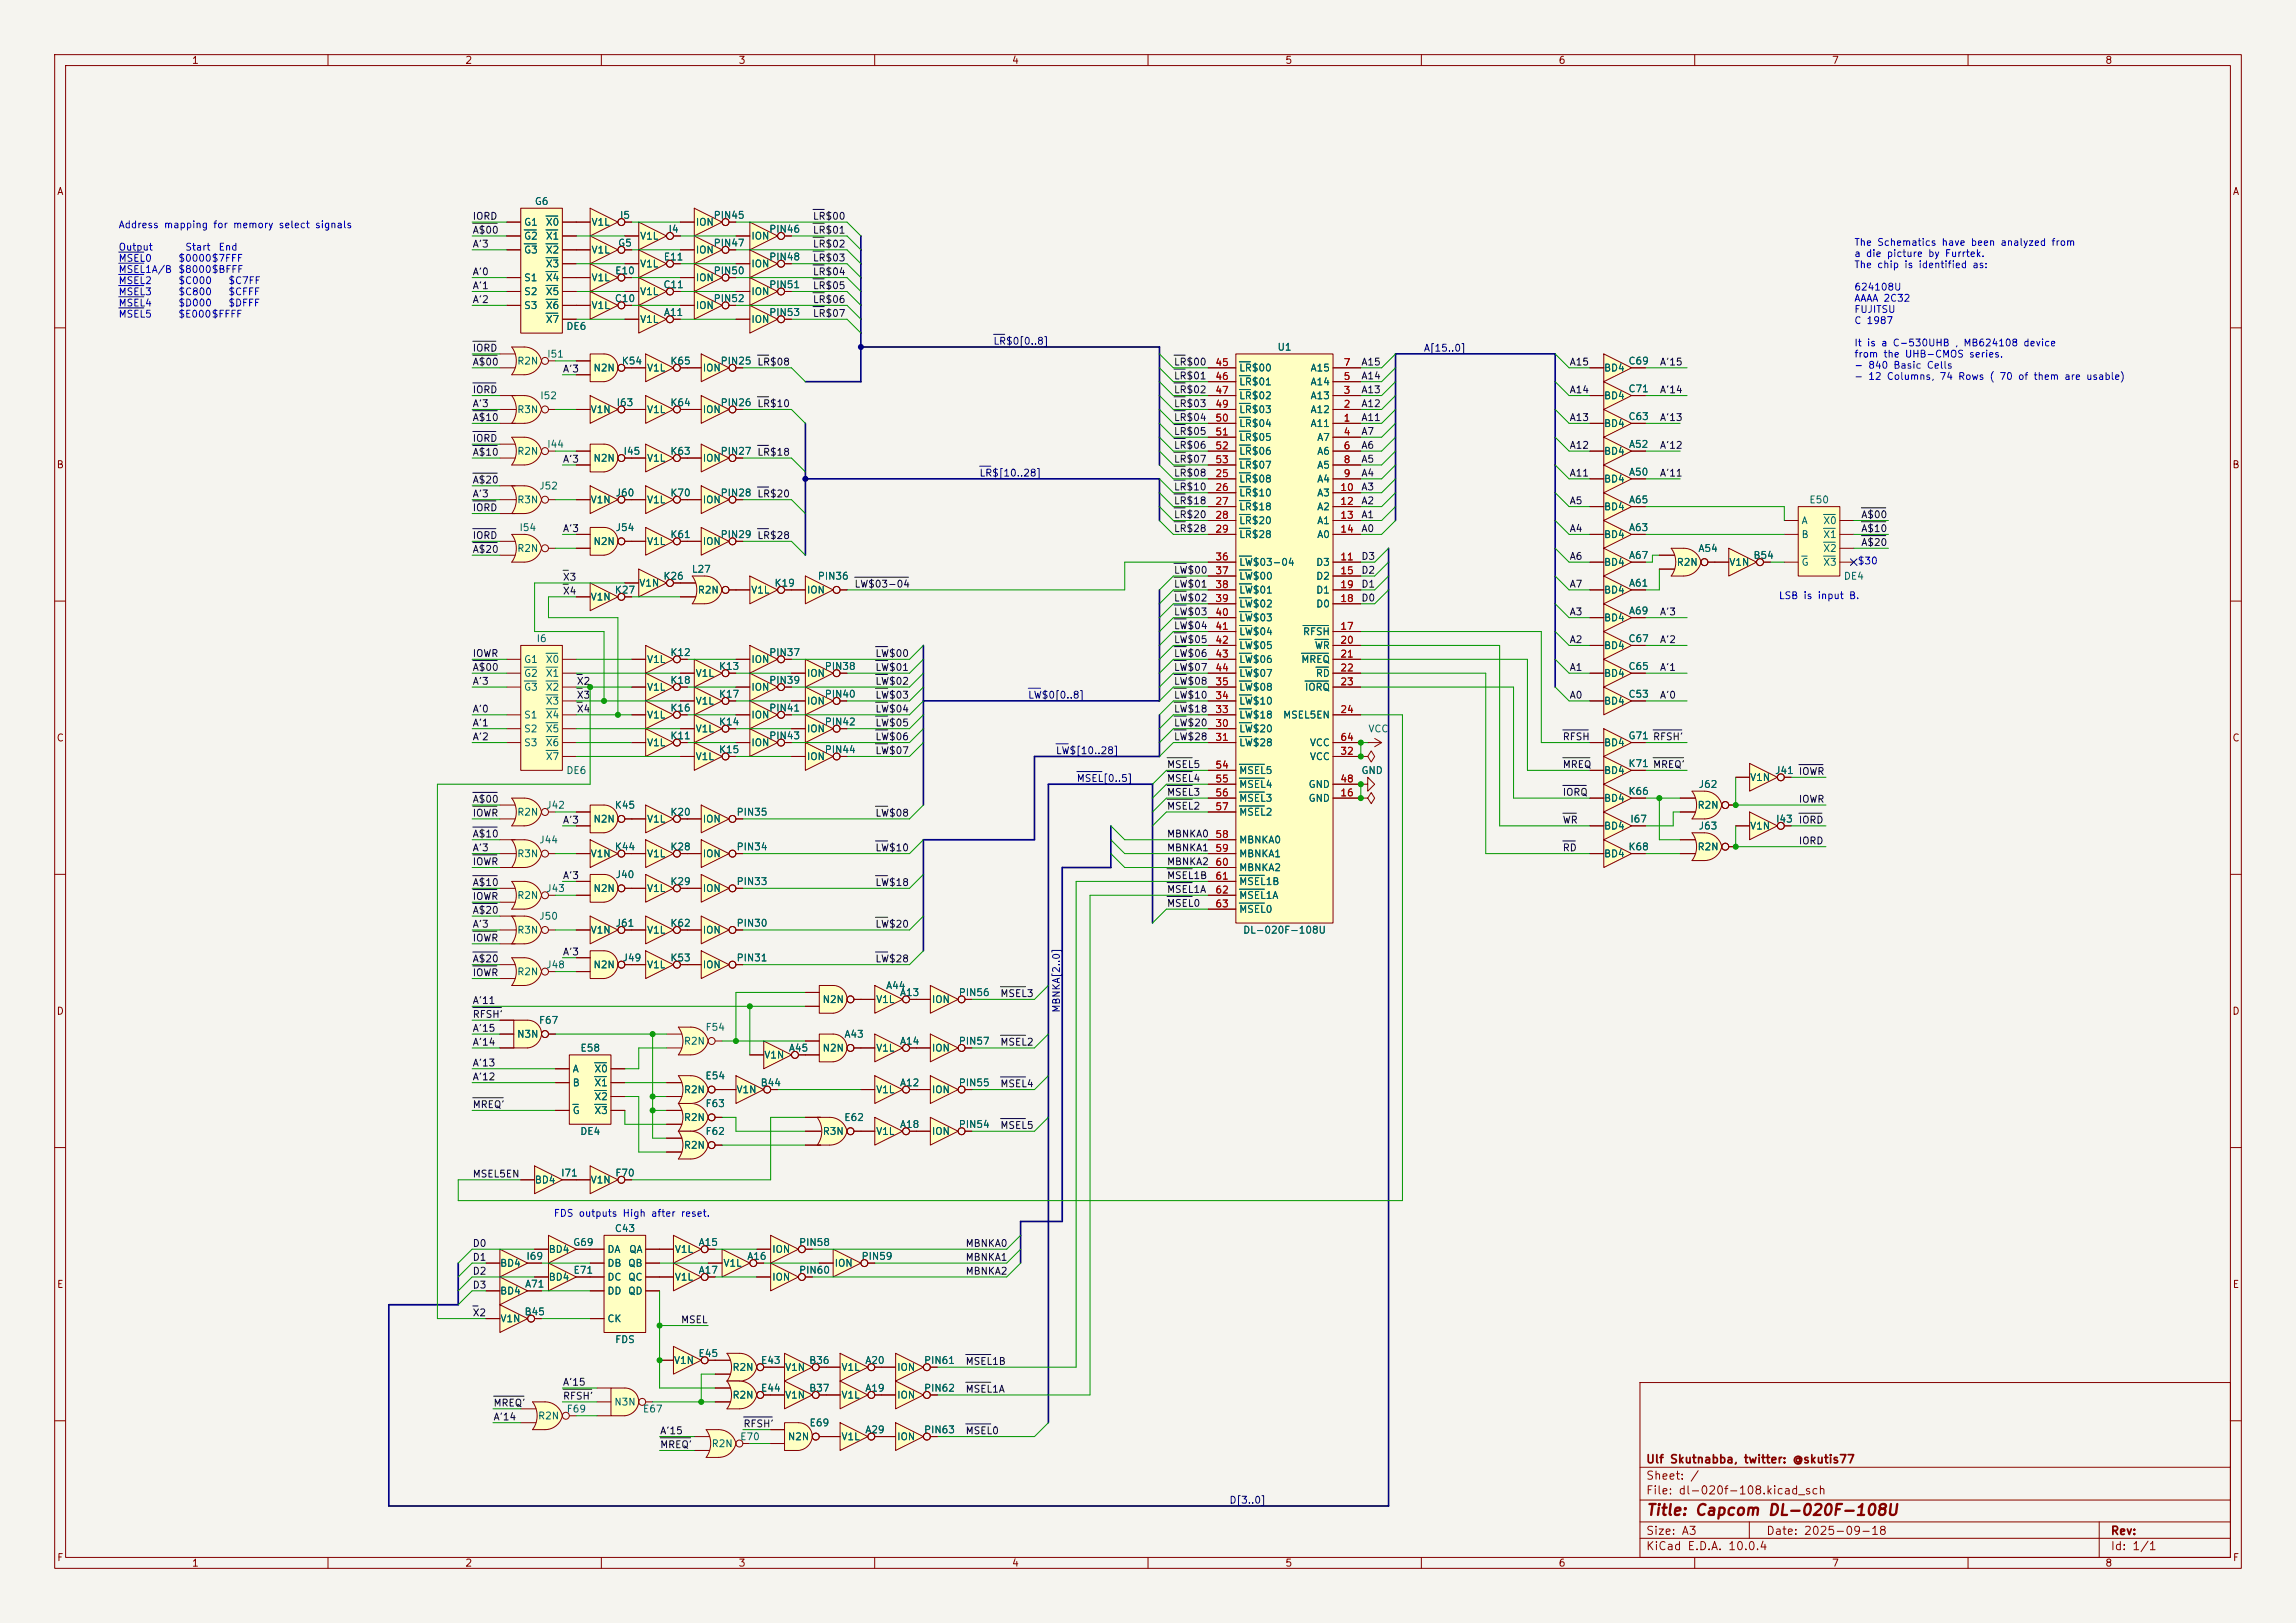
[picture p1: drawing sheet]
<svg xmlns="http://www.w3.org/2000/svg" width="420mm" height="297mm" viewBox="0 0 420 297" stroke-linecap="round" stroke-linejoin="round" font-family="sans-serif">
<defs><g id="words">
<text font-size="2" fill="#840000" x="301" y="277.8">Title: Capcom DL-020F-108U</text>
<g font-size="1.5" fill="#840000">
<text x="301" y="268.1">Ulf Skutnabba, twitter: @skutis77</text>
<text x="301" y="273.8">File: dl-020f-108.kicad_sch</text>
<text x="301" y="271.1">Sheet: /</text>
<text x="301" y="281.2">Size: A3</text>
<text x="323" y="281.2">Date: 2025-09-18</text>
<text x="386" y="281.2">Rev:</text>
<text x="301" y="284">KiCad E.D.A. 10.0.4</text>
<text x="386" y="284">Id: 1/1</text>
</g>
<g font-size="1.3" fill="#840000">
<text x="35" y="12">1</text>
<text x="85" y="12">2</text>
<text x="135" y="12">3</text>
<text x="185" y="12">4</text>
<text x="235" y="12">5</text>
<text x="285" y="12">6</text>
<text x="335" y="12">7</text>
<text x="385" y="12">8</text>
<text x="10.3" y="36">A</text>
<text x="408.3" y="36">A</text>
<text x="10.3" y="86">B</text>
<text x="408.2" y="86">B</text>
<text x="10.3" y="136">C</text>
<text x="408.2" y="136">C</text>
<text x="10.3" y="186">D</text>
<text x="408.2" y="186">D</text>
<text x="10.3" y="236">E</text>
<text x="408.3" y="236">E</text>
<text x="10.3" y="286">F</text>
<text x="35" y="287">1</text>
<text x="85" y="287">2</text>
<text x="135" y="287">3</text>
<text x="185" y="287">4</text>
<text x="235" y="287">5</text>
<text x="285" y="287">6</text>
<text x="335" y="287">7</text>
<text x="385" y="287">8</text>
<text x="408.3" y="286">F</text>
</g>
<g font-size="1.3" fill="#0f0f0f">
<text x="86.4" y="40.5">IORD</text>
<text x="148.6" y="40.5">LR$00</text>
<text x="86.4" y="45.6">A'3</text>
<text x="86.4" y="43.1">A$00</text>
<text x="148.6" y="45.6">LR$02</text>
<text x="148.6" y="43.1">LR$01</text>
<text x="86.4" y="53.2">A'1</text>
<text x="86.4" y="50.7">A'0</text>
<text x="148.6" y="48.1">LR$03</text>
<text x="148.6" y="50.7">LR$04</text>
<text x="148.6" y="53.2">LR$05</text>
<text x="86.4" y="55.8">A'2</text>
<text x="148.6" y="58.3">LR$07</text>
<text x="148.6" y="55.8">LR$06</text>
<text x="86.4" y="64.6">IORD</text>
<text x="86.4" y="67.2">A$00</text>
<text x="102.9" y="68.5">A'3</text>
<text x="138.4" y="67.2">LR$08</text>
<text x="214.6" y="67.2">LR$00</text>
<text x="214.6" y="69.7">LR$01</text>
<text x="248.9" y="69.7">A14</text>
<text x="248.9" y="67.2">A15</text>
<text x="287" y="67.2">A15</text>
<text x="303.5" y="67.2">A'15</text>
<text x="86.4" y="74.8">A'3</text>
<text x="86.4" y="77.3">A$10</text>
<text x="86.4" y="72.3">IORD</text>
<text x="138.4" y="74.8">LR$10</text>
<text x="214.6" y="74.8">LR$03</text>
<text x="214.6" y="77.3">LR$04</text>
<text x="214.6" y="72.3">LR$02</text>
<text x="248.9" y="77.3">A11</text>
<text x="248.9" y="74.8">A12</text>
<text x="248.9" y="72.3">A13</text>
<text x="287" y="77.3">A13</text>
<text x="287" y="72.3">A14</text>
<text x="303.5" y="77.3">A'13</text>
<text x="303.5" y="72.3">A'14</text>
<text x="86.4" y="81.2">IORD</text>
<text x="86.4" y="83.7">A$10</text>
<text x="138.4" y="83.7">LR$18</text>
<text x="214.6" y="79.9">LR$05</text>
<text x="214.6" y="82.4">LR$06</text>
<text x="248.9" y="82.4">A6</text>
<text x="248.9" y="79.9">A7</text>
<text x="287" y="82.4">A12</text>
<text x="303.5" y="82.4">A'12</text>
<text x="86.4" y="88.8">A$20</text>
<text x="102.9" y="85">A'3</text>
<text x="214.6" y="87.5">LR$08</text>
<text x="214.6" y="85">LR$07</text>
<text x="248.9" y="85">A5</text>
<text x="248.9" y="87.5">A4</text>
<text x="287" y="87.5">A11</text>
<text x="303.5" y="87.5">A'11</text>
<text x="86.4" y="91.3">A'3</text>
<text x="86.4" y="93.9">IORD</text>
<text x="138.4" y="91.3">LR$20</text>
<text x="214.6" y="90">LR$10</text>
<text x="214.6" y="92.6">LR$18</text>
<text x="214.6" y="95.1">LR$20</text>
<text x="248.9" y="95.1">A1</text>
<text x="248.9" y="90">A3</text>
<text x="248.9" y="92.6">A2</text>
<text x="287" y="92.6">A5</text>
<text x="340.4" y="95.1">A$00</text>
<text x="86.4" y="98.9">IORD</text>
<text x="86.4" y="101.5">A$20</text>
<text x="102.9" y="97.7">A'3</text>
<text x="138.4" y="98.9">LR$28</text>
<text x="214.6" y="97.7">LR$28</text>
<text x="248.9" y="97.7">A0</text>
<text x="287" y="97.7">A4</text>
<text x="340.4" y="97.7">A$10</text>
<text x="340.4" y="100.2">A$20</text>
<text x="102.9" y="106.6">X3</text>
<text x="156.2" y="107.8">LW$03-04</text>
<text x="214.6" y="105.3">LW$00</text>
<text x="214.6" y="107.8">LW$01</text>
<text x="248.9" y="107.8">D1</text>
<text x="248.9" y="102.7">D3</text>
<text x="248.9" y="105.3">D2</text>
<text x="287" y="102.7">A6</text>
<text x="287" y="107.8">A7</text>
<text x="102.9" y="109.1">X4</text>
<text x="214.6" y="110.4">LW$02</text>
<text x="214.6" y="112.9">LW$03</text>
<text x="248.9" y="110.4">D0</text>
<text x="287" y="112.9">A3</text>
<text x="303.5" y="112.9">A'3</text>
<text x="214.6" y="118">LW$05</text>
<text x="214.6" y="115.4">LW$04</text>
<text x="287" y="118">A2</text>
<text x="303.5" y="118">A'2</text>
<text x="86.4" y="120.5">IOWR</text>
<text x="86.4" y="125.6">A'3</text>
<text x="86.4" y="123.1">A$00</text>
<text x="105.4" y="125.6">X2</text>
<text x="160" y="125.6">LW$02</text>
<text x="160" y="120.5">LW$00</text>
<text x="160" y="123.1">LW$01</text>
<text x="214.6" y="123.1">LW$07</text>
<text x="214.6" y="125.6">LW$08</text>
<text x="214.6" y="120.5">LW$06</text>
<text x="287" y="123.1">A1</text>
<text x="303.5" y="123.1">A'1</text>
<text x="86.4" y="130.7">A'0</text>
<text x="105.4" y="130.7">X4</text>
<text x="105.4" y="128.1">X3</text>
<text x="160" y="128.1">LW$03</text>
<text x="160" y="130.7">LW$04</text>
<text x="214.6" y="130.7">LW$18</text>
<text x="214.6" y="128.1">LW$10</text>
<text x="287" y="128.1">A0</text>
<text x="303.5" y="128.1">A'0</text>
<text x="86.4" y="133.2">A'1</text>
<text x="86.4" y="135.8">A'2</text>
<text x="160" y="133.2">LW$05</text>
<text x="160" y="135.8">LW$06</text>
<text x="214.6" y="135.8">LW$28</text>
<text x="214.6" y="133.2">LW$20</text>
<text x="285.8" y="135.8">RFSH</text>
<text x="160" y="138.3">LW$07</text>
<text x="213.4" y="140.8">MSEL5</text>
<text x="213.4" y="143.4">MSEL4</text>
<text x="285.8" y="140.8">MREQ</text>
<text x="86.4" y="149.7">IOWR</text>
<text x="86.4" y="147.2">A$00</text>
<text x="160" y="149.7">LW$08</text>
<text x="213.4" y="145.9">MSEL3</text>
<text x="213.4" y="148.5">MSEL2</text>
<text x="285.8" y="145.9">IORQ</text>
<text x="328.9" y="147.2">IOWR</text>
<text x="86.4" y="153.5">A$10</text>
<text x="102.9" y="151">A'3</text>
<text x="213.4" y="153.5">MBNKA0</text>
<text x="285.8" y="151">WR</text>
<text x="328.9" y="154.8">IORD</text>
<text x="328.9" y="151">IORD</text>
<text x="86.4" y="156.1">A'3</text>
<text x="86.4" y="158.6">IOWR</text>
<text x="102.9" y="161.2">A'3</text>
<text x="160" y="156.1">LW$10</text>
<text x="213.4" y="156.1">MBNKA1</text>
<text x="213.4" y="158.6">MBNKA2</text>
<text x="213.4" y="161.2">MSEL1B</text>
<text x="285.8" y="156.1">RD</text>
<text x="86.4" y="165">IOWR</text>
<text x="86.4" y="167.5">A$20</text>
<text x="86.4" y="162.4">A$10</text>
<text x="160" y="162.4">LW$18</text>
<text x="213.4" y="163.7">MSEL1A</text>
<text x="213.4" y="166.2">MSEL0</text>
<text x="86.4" y="172.6">IOWR</text>
<text x="86.4" y="170.1">A'3</text>
<text x="160" y="170.1">LW$20</text>
<text x="86.4" y="178.9">IOWR</text>
<text x="86.4" y="176.4">A$20</text>
<text x="102.9" y="175.1">A'3</text>
<text x="160" y="176.4">LW$28</text>
<text x="86.4" y="184">A'11</text>
<text x="182.9" y="182.8">MSEL3</text>
<text x="86.4" y="191.6">A'14</text>
<text x="86.4" y="189.1">A'15</text>
<text x="86.4" y="186.6">RFSH'</text>
<text x="182.9" y="191.6">MSEL2</text>
<text x="86.4" y="195.5">A'13</text>
<text x="86.4" y="198">A'12</text>
<text x="86.4" y="203.1">MREQ'</text>
<text x="182.9" y="199.3">MSEL4</text>
<text x="182.9" y="206.9">MSEL5</text>
<text x="86.4" y="215.8">MSEL5EN</text>
<text x="86.4" y="228.5">D0</text>
<text x="86.4" y="233.6">D2</text>
<text x="86.4" y="231">D1</text>
<text x="176.5" y="233.6">MBNKA2</text>
<text x="176.5" y="231">MBNKA1</text>
<text x="176.5" y="228.5">MBNKA0</text>
<text x="86.4" y="236.1">D3</text>
<text x="86.4" y="241.2">X2</text>
<text x="124.5" y="242.4">MSEL</text>
<text x="176.5" y="250.1">MSEL1B</text>
<text x="90.2" y="257.7">MREQ'</text>
<text x="102.9" y="256.4">RFSH'</text>
<text x="102.9" y="253.9">A'15</text>
<text x="176.5" y="255.1">MSEL1A</text>
<text x="90.2" y="260.2">A'14</text>
<text x="120.6" y="262.8">A'15</text>
<text x="135.9" y="261.5">RFSH'</text>
<text x="176.5" y="262.8">MSEL0</text>
<text x="120.6" y="265.3">MREQ'</text>
</g>
<g font-size="1.3" fill="#006464">
<text x="95.8" y="41.6">G1</text>
<text x="97.7" y="37.8">G6</text>
<text x="99.7" y="41.6">X0</text>
<text x="108.1" y="41.6">V1L</text>
<text x="113.3" y="40.3">I5</text>
<text x="127.2" y="41.6">ION</text>
<text x="130.4" y="40.3">PIN45</text>
<text x="95.8" y="44.2">G2</text>
<text x="95.8" y="46.7">G3</text>
<text x="99.7" y="44.2">X1</text>
<text x="99.7" y="46.7">X2</text>
<text x="108.1" y="46.7">V1L</text>
<text x="113" y="45.4">G5</text>
<text x="117" y="44.2">V1L</text>
<text x="121.3" y="48">E11</text>
<text x="122.2" y="42.9">I4</text>
<text x="127.2" y="46.7">ION</text>
<text x="130.4" y="45.4">PIN47</text>
<text x="137.3" y="44.2">ION</text>
<text x="140.6" y="48">PIN48</text>
<text x="140.6" y="42.9">PIN46</text>
<text x="95.8" y="51.8">S1</text>
<text x="99.7" y="49.2">X3</text>
<text x="99.7" y="51.8">X4</text>
<text x="108.1" y="51.8">V1L</text>
<text x="112.4" y="50.5">E10</text>
<text x="117" y="49.2">V1L</text>
<text x="121.2" y="53">C11</text>
<text x="127.2" y="51.8">ION</text>
<text x="130.4" y="50.5">PIN50</text>
<text x="137.3" y="49.2">ION</text>
<text x="140.6" y="53">PIN51</text>
<text x="95.8" y="54.3">S2</text>
<text x="95.8" y="56.9">S3</text>
<text x="99.7" y="54.3">X5</text>
<text x="99.7" y="56.9">X6</text>
<text x="99.7" y="59.4">X7</text>
<text x="108.1" y="56.9">V1L</text>
<text x="112.4" y="55.6">C10</text>
<text x="117" y="59.4">V1L</text>
<text x="117" y="54.3">V1L</text>
<text x="121.3" y="58.1">A11</text>
<text x="127.2" y="56.9">ION</text>
<text x="130.4" y="55.6">PIN52</text>
<text x="137.3" y="59.4">ION</text>
<text x="137.3" y="54.3">ION</text>
<text x="140.6" y="58.1">PIN53</text>
<text x="100" y="65.7">I51</text>
<text x="103.5" y="60.7">DE6</text>
<text x="233.6" y="64.5">U1</text>
<text x="94.5" y="67">R2N</text>
<text x="108.5" y="68.3">N2N</text>
<text x="113.6" y="67">K54</text>
<text x="118.3" y="68.3">V1L</text>
<text x="122.5" y="67">K65</text>
<text x="128.4" y="68.3">ION</text>
<text x="131.7" y="67">PIN25</text>
<text x="226.6" y="68.3">LR$00</text>
<text x="226.6" y="70.8">LR$01</text>
<text x="239.6" y="70.8">A14</text>
<text x="239.6" y="68.3">A15</text>
<text x="293.3" y="68.3">BD4</text>
<text x="297.8" y="67">C69</text>
<text x="94.5" y="75.9">R3N</text>
<text x="98.7" y="73.4">I52</text>
<text x="107.9" y="75.9">V1N</text>
<text x="112.7" y="74.6">I63</text>
<text x="118.3" y="75.9">V1L</text>
<text x="122.5" y="74.6">K64</text>
<text x="128.4" y="75.9">ION</text>
<text x="131.7" y="74.6">PIN26</text>
<text x="226.6" y="73.4">LR$02</text>
<text x="226.6" y="75.9">LR$03</text>
<text x="239.6" y="75.9">A12</text>
<text x="239.6" y="73.4">A13</text>
<text x="293.3" y="73.4">BD4</text>
<text x="297.8" y="72.1">C71</text>
<text x="297.8" y="77.2">C63</text>
<text x="94.5" y="83.5">R2N</text>
<text x="100" y="82.3">I44</text>
<text x="114" y="83.5">I45</text>
<text x="122.5" y="83.5">K63</text>
<text x="131.7" y="83.5">PIN27</text>
<text x="226.6" y="78.4">LR$04</text>
<text x="226.6" y="81">LR$05</text>
<text x="226.6" y="83.5">LR$06</text>
<text x="239.6" y="78.4">A11</text>
<text x="240.8" y="81">A7</text>
<text x="240.8" y="83.5">A6</text>
<text x="293.3" y="83.5">BD4</text>
<text x="293.3" y="78.4">BD4</text>
<text x="297.9" y="82.3">A52</text>
<text x="98.5" y="89.9">J52</text>
<text x="108.5" y="84.8">N2N</text>
<text x="118.3" y="84.8">V1L</text>
<text x="128.4" y="84.8">ION</text>
<text x="226.6" y="88.6">LR$08</text>
<text x="226.6" y="86.1">LR$07</text>
<text x="240.8" y="86.1">A5</text>
<text x="240.8" y="88.6">A4</text>
<text x="293.3" y="88.6">BD4</text>
<text x="297.9" y="87.3">A50</text>
<text x="94.5" y="92.4">R3N</text>
<text x="107.9" y="92.4">V1N</text>
<text x="112.5" y="91.1">J60</text>
<text x="118.3" y="92.4">V1L</text>
<text x="122.5" y="91.1">K70</text>
<text x="128.4" y="92.4">ION</text>
<text x="131.7" y="91.1">PIN28</text>
<text x="226.6" y="91.1">LR$10</text>
<text x="226.6" y="93.7">LR$18</text>
<text x="240.8" y="91.1">A3</text>
<text x="240.8" y="93.7">A2</text>
<text x="293.3" y="93.7">BD4</text>
<text x="297.9" y="92.4">A65</text>
<text x="330.9" y="92.4">E50</text>
<text x="94.5" y="101.3">R2N</text>
<text x="94.9" y="97.5">I54</text>
<text x="108.5" y="100">N2N</text>
<text x="112.5" y="97.5">J54</text>
<text x="118.3" y="100">V1L</text>
<text x="122.5" y="98.8">K61</text>
<text x="128.4" y="100">ION</text>
<text x="131.7" y="98.8">PIN29</text>
<text x="226.6" y="96.2">LR$20</text>
<text x="226.6" y="98.8">LR$28</text>
<text x="240.8" y="96.2">A1</text>
<text x="240.8" y="98.8">A0</text>
<text x="293.3" y="98.8">BD4</text>
<text x="297.9" y="97.5">A63</text>
<text x="310.6" y="101.3">A54</text>
<text x="329.4" y="96.2">A</text>
<text x="329.4" y="98.8">B</text>
<text x="333.4" y="96.2">X0</text>
<text x="333.4" y="98.8">X1</text>
<text x="333.4" y="101.3">X2</text>
<text x="116.8" y="107.7">V1N</text>
<text x="121.2" y="106.4">K26</text>
<text x="126.4" y="105.1">L27</text>
<text x="141.6" y="107.7">K19</text>
<text x="149.5" y="106.4">PIN36</text>
<text x="226.6" y="103.8">LW$03-04</text>
<text x="226.6" y="106.4">LW$00</text>
<text x="240.6" y="103.8">D3</text>
<text x="240.6" y="106.4">D2</text>
<text x="293.3" y="103.8">BD4</text>
<text x="297.9" y="102.6">A67</text>
<text x="297.9" y="107.7">A61</text>
<text x="306.6" y="103.8">R2N</text>
<text x="316.2" y="103.8">V1N</text>
<text x="320.6" y="102.6">B54</text>
<text x="329.4" y="103.8">G</text>
<text x="333.4" y="103.8">X3</text>
<text x="337.2" y="106.4">DE4</text>
<text x="107.9" y="110.2">V1N</text>
<text x="112.4" y="108.9">K27</text>
<text x="127.5" y="108.9">R2N</text>
<text x="137.3" y="108.9">V1L</text>
<text x="147.5" y="108.9">ION</text>
<text x="226.6" y="108.9">LW$01</text>
<text x="226.6" y="111.5">LW$02</text>
<text x="240.6" y="111.5">D0</text>
<text x="240.6" y="108.9">D1</text>
<text x="293.3" y="108.9">BD4</text>
<text x="297.9" y="112.7">A69</text>
<text x="98.1" y="117.8">I6</text>
<text x="226.6" y="114">LW$03</text>
<text x="226.6" y="116.5">LW$04</text>
<text x="226.6" y="119.1">LW$05</text>
<text x="238.2" y="116.5">RFSH</text>
<text x="240.4" y="119.1">WR</text>
<text x="293.3" y="114">BD4</text>
<text x="293.3" y="119.1">BD4</text>
<text x="297.8" y="117.8">C67</text>
<text x="95.8" y="121.6">G1</text>
<text x="95.8" y="124.2">G2</text>
<text x="99.7" y="121.6">X0</text>
<text x="99.7" y="124.2">X1</text>
<text x="118.3" y="121.6">V1L</text>
<text x="122.5" y="120.4">K12</text>
<text x="122.5" y="125.4">K18</text>
<text x="127.1" y="124.2">V1L</text>
<text x="131.4" y="122.9">K13</text>
<text x="137.3" y="121.6">ION</text>
<text x="140.6" y="120.4">PIN37</text>
<text x="140.6" y="125.4">PIN39</text>
<text x="147.5" y="124.2">ION</text>
<text x="150.8" y="122.9">PIN38</text>
<text x="226.6" y="121.6">LW$06</text>
<text x="226.6" y="124.2">LW$07</text>
<text x="237.9" y="121.6">MREQ</text>
<text x="240.6" y="124.2">RD</text>
<text x="293.3" y="124.2">BD4</text>
<text x="297.8" y="122.9">C65</text>
<text x="95.8" y="126.7">G3</text>
<text x="95.8" y="131.8">S1</text>
<text x="99.7" y="126.7">X2</text>
<text x="99.7" y="129.2">X3</text>
<text x="99.7" y="131.8">X4</text>
<text x="118.3" y="126.7">V1L</text>
<text x="118.3" y="131.8">V1L</text>
<text x="122.5" y="130.5">K16</text>
<text x="127.1" y="129.2">V1L</text>
<text x="131.4" y="128">K17</text>
<text x="137.3" y="126.7">ION</text>
<text x="137.3" y="131.8">ION</text>
<text x="140.6" y="130.5">PIN41</text>
<text x="147.5" y="129.2">ION</text>
<text x="150.8" y="128">PIN40</text>
<text x="226.6" y="131.8">LW$18</text>
<text x="226.6" y="129.2">LW$10</text>
<text x="226.6" y="126.7">LW$08</text>
<text x="234.6" y="131.8">MSEL5EN</text>
<text x="238.6" y="126.7">IORQ</text>
<text x="293.3" y="129.2">BD4</text>
<text x="297.8" y="128">C53</text>
<text x="95.8" y="134.3">S2</text>
<text x="95.8" y="136.9">S3</text>
<text x="99.7" y="134.3">X5</text>
<text x="99.7" y="136.9">X6</text>
<text x="118.3" y="136.9">V1L</text>
<text x="122.5" y="135.6">K11</text>
<text x="127.1" y="134.3">V1L</text>
<text x="131.4" y="133.1">K14</text>
<text x="137.3" y="136.9">ION</text>
<text x="140.6" y="135.6">PIN43</text>
<text x="147.5" y="134.3">ION</text>
<text x="150.8" y="133.1">PIN42</text>
<text x="226.6" y="134.3">LW$20</text>
<text x="226.6" y="136.9">LW$28</text>
<text x="239.5" y="136.9">VCC</text>
<text x="250.2" y="134.3">VCC</text>
<text x="293.3" y="136.9">BD4</text>
<text x="297.8" y="135.6">G71 RFSH'</text>
<text x="297.8" y="135.6">G71</text>
<text x="99.7" y="139.4">X7</text>
<text x="103.5" y="141.9">DE6</text>
<text x="127.1" y="139.4">V1L</text>
<text x="131.4" y="138.1">K15</text>
<text x="147.5" y="139.4">ION</text>
<text x="150.8" y="138.1">PIN44</text>
<text x="226.6" y="141.9">MSEL5</text>
<text x="239.5" y="139.4">VCC</text>
<text x="248.9" y="141.9">GND</text>
<text x="293.3" y="141.9">BD4</text>
<text x="297.8" y="140.7">K71 MREQ'</text>
<text x="297.8" y="140.7">K71</text>
<text x="320" y="143.2">V1N</text>
<text x="324.6" y="141.9">J41 IOWR</text>
<text x="324.6" y="141.9">J41</text>
<text x="94.5" y="149.6">R2N</text>
<text x="99.8" y="148.3">J42</text>
<text x="112.4" y="148.3">K45</text>
<text x="122.5" y="149.6">K20</text>
<text x="134.6" y="149.6">PIN35</text>
<text x="226.6" y="144.5">MSEL4</text>
<text x="226.6" y="147">MSEL3</text>
<text x="226.6" y="149.6">MSEL2</text>
<text x="239.3" y="147">GND</text>
<text x="239.3" y="144.5">GND</text>
<text x="293.3" y="147">BD4</text>
<text x="297.8" y="145.8">K66</text>
<text x="310.4" y="148.3">R2N</text>
<text x="310.6" y="144.5">J62</text>
<text x="98.5" y="154.6">J44</text>
<text x="108.5" y="150.8">N2N</text>
<text x="112.4" y="155.9">K44</text>
<text x="118.3" y="150.8">V1L</text>
<text x="122.5" y="155.9">K28</text>
<text x="128.4" y="150.8">ION</text>
<text x="134.6" y="155.9">PIN34</text>
<text x="226.6" y="154.6">MBNKA0</text>
<text x="293.3" y="152.1">BD4</text>
<text x="297.8" y="155.9">K68</text>
<text x="298.1" y="150.8">I67</text>
<text x="310.4" y="155.9">R2N</text>
<text x="310.6" y="152.1">J63</text>
<text x="320" y="152.1">V1N</text>
<text x="324.8" y="150.8">I43</text>
<text x="94.5" y="157.2">R3N</text>
<text x="107.9" y="157.2">V1N</text>
<text x="112.5" y="161">J40</text>
<text x="118.3" y="157.2">V1L</text>
<text x="128.4" y="157.2">ION</text>
<text x="226.6" y="157.2">MBNKA1</text>
<text x="226.6" y="159.7">MBNKA2</text>
<text x="293.3" y="157.2">BD4</text>
<text x="94.5" y="164.8">R2N</text>
<text x="99.8" y="163.5">J43</text>
<text x="108.5" y="163.5">N2N</text>
<text x="118.3" y="163.5">V1L</text>
<text x="122.5" y="162.3">K29</text>
<text x="128.4" y="163.5">ION</text>
<text x="134.6" y="162.3">PIN33</text>
<text x="226.6" y="162.3">MSEL1B</text>
<text x="226.6" y="164.8">MSEL1A</text>
<text x="226.6" y="167.3">MSEL0</text>
<text x="94.5" y="171.2">R3N</text>
<text x="98.5" y="168.6">J50</text>
<text x="107.9" y="171.2">V1N</text>
<text x="112.5" y="169.9">J61</text>
<text x="118.3" y="171.2">V1L</text>
<text x="122.5" y="169.9">K62</text>
<text x="128.4" y="171.2">ION</text>
<text x="134.6" y="169.9">PIN30</text>
<text x="227.3" y="171.2">DL-020F-108U</text>
<text x="94.5" y="178.8">R2N</text>
<text x="99.8" y="177.5">J48</text>
<text x="108.5" y="177.5">N2N</text>
<text x="113.8" y="176.2">J49</text>
<text x="118.3" y="177.5">V1L</text>
<text x="122.5" y="176.2">K53</text>
<text x="128.4" y="177.5">ION</text>
<text x="134.6" y="176.2">PIN31</text>
<text x="150.4" y="183.9">N2N</text>
<text x="160.2" y="183.9">V1L</text>
<text x="162" y="181.3">A44</text>
<text x="164.5" y="182.6">A13</text>
<text x="170.4" y="183.9">ION</text>
<text x="175.3" y="182.6">PIN56</text>
<text x="94.5" y="190.2">N3N</text>
<text x="98.5" y="187.7">F67</text>
<text x="125" y="191.5">R2N</text>
<text x="129" y="188.9">F54</text>
<text x="154.4" y="190.2">A43</text>
<text x="164.5" y="191.5">A14</text>
<text x="175.3" y="191.5">PIN57</text>
<text x="104.6" y="196.6">A</text>
<text x="106.1" y="192.7">E58</text>
<text x="108.6" y="196.6">X0</text>
<text x="128.9" y="197.8">E54</text>
<text x="139.7" y="194">V1N</text>
<text x="144.2" y="192.7">A45</text>
<text x="150.4" y="192.7">N2N</text>
<text x="160.2" y="192.7">V1L</text>
<text x="170.4" y="192.7">ION</text>
<text x="104.6" y="199.1">B</text>
<text x="108.6" y="199.1">X1</text>
<text x="108.6" y="201.6">X2</text>
<text x="125" y="200.4">R2N</text>
<text x="129" y="202.9">F63</text>
<text x="134.6" y="200.4">V1N</text>
<text x="139" y="199.1">B44</text>
<text x="160.2" y="200.4">V1L</text>
<text x="164.5" y="199.1">A12</text>
<text x="170.4" y="200.4">ION</text>
<text x="175.3" y="199.1">PIN55</text>
<text x="104.6" y="204.2">G</text>
<text x="106" y="208">DE4</text>
<text x="108.6" y="204.2">X3</text>
<text x="125" y="205.4">R2N</text>
<text x="129" y="208">F62</text>
<text x="150.4" y="208">R3N</text>
<text x="154.3" y="205.4">E62</text>
<text x="160.2" y="208">V1L</text>
<text x="164.5" y="206.7">A18</text>
<text x="170.4" y="208">ION</text>
<text x="175.3" y="206.7">PIN54</text>
<text x="102.5" y="215.6">I71</text>
<text x="112.4" y="215.6">F70</text>
<text x="125" y="210.5">R2N</text>
<text x="97.7" y="216.9">BD4</text>
<text x="107.9" y="216.9">V1N</text>
<text x="112.4" y="225.8">C43</text>
<text x="91.4" y="232.1">BD4</text>
<text x="96.2" y="230.8">I69</text>
<text x="100.3" y="229.6">BD4</text>
<text x="104.7" y="228.3">G69</text>
<text x="104.8" y="233.4">E71</text>
<text x="111" y="229.6">DA</text>
<text x="111" y="232.1">DB</text>
<text x="114.8" y="232.1">QB</text>
<text x="115" y="229.6">QA</text>
<text x="123.3" y="229.6">V1L</text>
<text x="127.7" y="233.4">A17</text>
<text x="127.7" y="228.3">A15</text>
<text x="132.2" y="232.1">V1L</text>
<text x="136.6" y="230.8">A16</text>
<text x="141.1" y="229.6">ION</text>
<text x="146.1" y="233.4">PIN60</text>
<text x="146.1" y="228.3">PIN58</text>
<text x="152.6" y="232.1">ION</text>
<text x="157.5" y="230.8">PIN59</text>
<text x="91.4" y="237.2">BD4</text>
<text x="95.9" y="235.9">A71</text>
<text x="100.3" y="234.7">BD4</text>
<text x="111" y="234.7">DC</text>
<text x="111" y="237.2">DD</text>
<text x="114.8" y="234.7">QC</text>
<text x="114.8" y="237.2">QD</text>
<text x="123.3" y="234.7">V1L</text>
<text x="141.1" y="234.7">ION</text>
<text x="91.4" y="242.3">V1N</text>
<text x="95.8" y="241">B45</text>
<text x="111" y="242.3">CK</text>
<text x="112.4" y="246.1">FDS</text>
<text x="123.2" y="249.9">V1N</text>
<text x="127.7" y="248.6">E45</text>
<text x="133.9" y="251.2">R2N</text>
<text x="139.1" y="249.9">E43</text>
<text x="143.5" y="251.2">V1N</text>
<text x="147.9" y="249.9">B36</text>
<text x="153.8" y="251.2">V1L</text>
<text x="158.2" y="249.9">A20</text>
<text x="164" y="251.2">ION</text>
<text x="168.9" y="249.9">PIN61</text>
<text x="112.3" y="257.5">N3N</text>
<text x="133.9" y="256.2">R2N</text>
<text x="139.1" y="255">E44</text>
<text x="143.5" y="256.2">V1N</text>
<text x="147.9" y="255">B37</text>
<text x="153.8" y="256.2">V1L</text>
<text x="158.2" y="255">A19</text>
<text x="164" y="256.2">ION</text>
<text x="168.9" y="255">PIN62</text>
<text x="98.3" y="260.1">R2N</text>
<text x="103.6" y="258.8">F69</text>
<text x="117.5" y="258.8">E67</text>
<text x="135.3" y="263.9">E70</text>
<text x="144" y="263.9">N2N</text>
<text x="148" y="261.3">E69</text>
<text x="153.8" y="263.9">V1L</text>
<text x="158.2" y="262.6">A29</text>
<text x="164" y="263.9">ION</text>
<text x="168.9" y="262.6">PIN63</text>
<text x="130.1" y="265.1">R2N</text>
</g>
<g font-size="1.3" fill="#0000c2">
<text x="21.6" y="42.1">Address mapping for memory select signals</text>
<text x="21.6" y="46.2">Output</text>
<text x="33.8" y="46.2">Start</text>
<text x="39.9" y="46.2">End</text>
<text x="339.1" y="45.3">The Schematics have been analyzed from</text>
<text x="339.1" y="47.3">a die picture by Furrtek.</text>
<text x="21.6" y="48.2">MSEL0</text>
<text x="21.6" y="50.3">MSEL1A/B</text>
<text x="21.6" y="52.3">MSEL2</text>
<text x="32.5" y="48.2">$0000$7FFF</text>
<text x="32.5" y="50.3">$8000$BFFF</text>
<text x="32.5" y="52.3">$C000</text>
<text x="41.7" y="52.3">$C7FF</text>
<text x="339.1" y="49.4">The chip is identified as:</text>
<text x="339.1" y="53.5">624108U</text>
<text x="21.6" y="54.3">MSEL3</text>
<text x="21.6" y="56.4">MSEL4</text>
<text x="21.6" y="58.4">MSEL5</text>
<text x="32.5" y="54.3">$C800</text>
<text x="32.5" y="56.4">$D000</text>
<text x="32.5" y="58.4">$E000$FFFF</text>
<text x="41.7" y="54.3">$CFFF</text>
<text x="41.7" y="56.4">$DFFF</text>
<text x="339.1" y="55.5">AAAA 2C32</text>
<text x="339.1" y="57.6">FUJITSU</text>
<text x="339.1" y="59.6">C 1987</text>
<text x="339.1" y="63.7">It is a C-530UHB , MB624108 device</text>
<text x="339.1" y="65.7">from the UHB-CMOS series.</text>
<text x="339.1" y="67.8">- 840 Basic Cells</text>
<text x="339.1" y="69.8">- 12 Columns, 74 Rows ( 70 of them are usable)</text>
<text x="339.7" y="103.6">$30</text>
<text x="325.3" y="109.9">LSB is input B.</text>
<text x="101.2" y="223">FDS outputs High after reset.</text>
</g>
<g font-size="1.3" fill="#000084">
<text x="181.6" y="63.4">LR$0[0..8]</text>
<text x="260.3" y="64.6">A[15..0]</text>
<text x="179.1" y="87.5">LR$[10..28]</text>
<text x="188" y="128.1">LW$0[0..8]</text>
<text x="193" y="138.3">LW$[10..28]</text>
<text x="196.8" y="143.4">MSEL[0..5]</text>
<text x="194.2" y="185.4" transform="rotate(-90 194.2 185.4)">MBNKA[2..0]</text>
<text x="224.8" y="275.5">D[3..0]</text>
</g>
<g font-size="1.3" fill="#a90000">
<text x="222.2" y="67.3">45</text>
<text x="222.2" y="69.8">46</text>
<text x="245.7" y="69.8">5</text>
<text x="245.7" y="67.3">7</text>
<text x="222.2" y="72.4">47</text>
<text x="222.2" y="74.9">49</text>
<text x="222.2" y="77.4">50</text>
<text x="245.7" y="77.4">1</text>
<text x="245.7" y="74.9">2</text>
<text x="245.7" y="72.4">3</text>
<text x="222.2" y="80">51</text>
<text x="222.2" y="82.5">52</text>
<text x="245.7" y="80">4</text>
<text x="245.7" y="82.5">6</text>
<text x="222.2" y="87.6">25</text>
<text x="222.2" y="85.1">53</text>
<text x="245.7" y="85.1">8</text>
<text x="245.7" y="87.6">9</text>
<text x="222.2" y="90.1">26</text>
<text x="222.2" y="92.7">27</text>
<text x="222.2" y="95.2">28</text>
<text x="245.1" y="90.1">10</text>
<text x="245.1" y="92.7">12</text>
<text x="245.1" y="95.2">13</text>
<text x="222.2" y="97.8">29</text>
<text x="245.1" y="97.8">14</text>
<text x="222.2" y="102.8">36</text>
<text x="222.2" y="105.4">37</text>
<text x="222.2" y="107.9">38</text>
<text x="245.1" y="102.8">11</text>
<text x="245.1" y="105.4">15</text>
<text x="245.1" y="107.9">19</text>
<text x="222.2" y="110.5">39</text>
<text x="222.2" y="113">40</text>
<text x="245.1" y="110.5">18</text>
<text x="222.2" y="115.5">41</text>
<text x="222.2" y="118.1">42</text>
<text x="245.1" y="115.5">17</text>
<text x="245.1" y="118.1">20</text>
<text x="222.2" y="125.7">35</text>
<text x="222.2" y="120.6">43</text>
<text x="222.2" y="123.2">44</text>
<text x="245.1" y="120.6">21</text>
<text x="245.1" y="123.2">22</text>
<text x="245.1" y="125.7">23</text>
<text x="222.2" y="130.8">33</text>
<text x="222.2" y="128.2">34</text>
<text x="245.1" y="130.8">24</text>
<text x="222.2" y="133.3">30</text>
<text x="222.2" y="135.9">31</text>
<text x="245.1" y="135.9">64</text>
<text x="222.2" y="140.9">54</text>
<text x="222.2" y="143.5">55</text>
<text x="245.1" y="138.4">32</text>
<text x="245.1" y="143.5">48</text>
<text x="222.2" y="146">56</text>
<text x="222.2" y="148.6">57</text>
<text x="245.1" y="146">16</text>
<text x="222.2" y="153.6">58</text>
<text x="222.2" y="156.2">59</text>
<text x="222.2" y="158.7">60</text>
<text x="222.2" y="161.3">61</text>
<text x="222.2" y="163.8">62</text>
<text x="222.2" y="166.3">63</text>
</g>
</g></defs>
<path d="M0 0h420v297h-420z" fill="#f5f4ef" stroke="#f5f4ef" stroke-width=".18"/>
<g fill="none" stroke="#840000" stroke-width=".18">
<path d="M10 10h400v277h-400zM12 12h396v273h-396zM60 10v2M110 10v2M160 10v2M210 10v2M260 10v2M310 10v2M360 10v2M10 60h2M408 60h2M10 110h2"/>
<path d="M408 110h2M10 160h2M408 160h2M10 210h2M408 210h2M300 253h108v32h-108zM10 260h2M300 278.5h108M300 274.5h108M300 268.5h108M320 278.5v3M384 278.5v6.5"/>
<path d="M408 260h2M60 285v2M110 285v2M160 285v2M210 285v2M260 285v2M300 281.5h108M310 285v2M360 285v2"/>
</g>
<path d="M91.4 228.6l5.1 2.5-5.1 2.6z" fill="#ffffc2"/>
<path d="M88.9 231.1h2.5M91.4 228.6l5.1 2.5-5.1 2.6zM96.5 231.1h2.6" fill="none" stroke="#840000" stroke-width=".18"/>
<path d="M118.1 147.3l5.1 2.6-5.1 2.5z" fill="#ffffc2"/>
<g fill="none" stroke="#840000" stroke-width=".18">
<path d="M115.6 149.9h2.5M118.1 147.3l5.1 2.6-5.1 2.5zM124.5 149.9h1.2"/>
<circle cx="123.8" cy="149.9" r=".63"/>
</g>
<path d="M147.3 105.4l5.1 2.6-5.1 2.5z" fill="#ffffc2"/>
<g fill="none" stroke="#840000" stroke-width=".18">
<path d="M144.8 108h2.5M147.3 105.4l5.1 2.6-5.1 2.5zM153.7 108h1.2"/>
<circle cx="153" cy="107.9" r=".63"/>
</g>
<path d="M128.3 160l5 2.6-5 2.5z" fill="#ffffc2"/>
<g fill="none" stroke="#840000" stroke-width=".18">
<path d="M125.7 162.6h2.6M128.3 160l5 2.6-5 2.5zM134.6 162.6h1.3"/>
<circle cx="134" cy="162.6" r=".63"/>
</g>
<path d="M128.3 96.5l5 2.6-5 2.5z" fill="#ffffc2"/>
<g fill="none" stroke="#840000" stroke-width=".18">
<path d="M125.7 99.1h2.6M128.3 96.5l5 2.6-5 2.5zM134.6 99.1h1.3"/>
<circle cx="134" cy="99.1" r=".63"/>
</g>
<path d="M126.6 105.4h2.3" fill="none" stroke="#ffffc2" stroke-width=".18"/>
<path d="M126.6 105.4h2.3v5.1h-2.3a4.3 4.3 0 0 0 0-5.1z" fill="#ffffc2"/>
<g fill="#ffffc2" stroke="#ffffc2" stroke-width=".18">
<path d="M128.9 107.2l3.2 .8a3.2 3.2 0 0 1-3.2 2.5z"/>
<path d="M128.9 105.4a3.3 3.3 0 0 1 3.2 2.5l-3.2 .8z"/>
</g>
<g fill="none" stroke="#840000" stroke-width=".18">
<path d="M124.5 106.7h2.8M124.5 109.2h2.8M128.9 110.5a3.3 3.3 0 0 0 3.2-2.6 3.3 3.3 0 0 0-3.2-2.5h-2.3a4.3 4.3 0 0 1 0 5.1M133.3 108h1.3"/>
<circle cx="132.7" cy="107.9" r=".63"/>
</g>
<path d="M126.6 110.5h2.3z" fill="#840000" stroke="#840000" stroke-width=".18"/>
<path d="M137.2 105.4l5 2.6-5 2.5z" fill="#ffffc2"/>
<g fill="none" stroke="#840000" stroke-width=".18">
<path d="M134.6 108h2.6M137.2 105.4l5 2.6-5 2.5zM143.5 108h1.3"/>
<circle cx="142.9" cy="107.9" r=".63"/>
</g>
<path d="M128.3 88.9l5 2.5-5 2.6z" fill="#ffffc2"/>
<g fill="none" stroke="#840000" stroke-width=".18">
<path d="M125.7 91.4h2.6M128.3 88.9l5 2.5-5 2.6zM134.6 91.4h1.3"/>
<circle cx="134" cy="91.4" r=".63"/>
</g>
<path d="M118.1 72.4l5.1 2.5-5.1 2.6z" fill="#ffffc2"/>
<g fill="none" stroke="#840000" stroke-width=".18">
<path d="M115.6 74.9h2.5M118.1 72.4l5.1 2.5-5.1 2.6zM124.5 74.9h1.2"/>
<circle cx="123.8" cy="74.9" r=".63"/>
</g>
<path d="M137.2 118.1l5 2.6-5 2.5z" fill="#ffffc2"/>
<g fill="none" stroke="#840000" stroke-width=".18">
<path d="M137.2 118.1l5 2.6-5 2.5zM134.6 120.7h2.6M143.5 120.7h1.3"/>
<circle cx="142.9" cy="120.6" r=".63"/>
</g>
<path d="M137.2 133.4l5 2.5-5 2.5z" fill="#ffffc2"/>
<g fill="none" stroke="#840000" stroke-width=".18">
<path d="M134.6 135.9h2.6M137.2 133.4l5 2.5-5 2.5zM143.5 135.9h1.3"/>
<circle cx="142.9" cy="135.9" r=".63"/>
</g>
<path d="M128.3 72.4l5 2.5-5 2.6z" fill="#ffffc2"/>
<g fill="none" stroke="#840000" stroke-width=".18">
<path d="M125.7 74.9h2.6M128.3 72.4l5 2.5-5 2.6zM134.6 74.9h1.3"/>
<circle cx="134" cy="74.9" r=".63"/>
</g>
<path d="M118.1 81.3l5.1 2.5-5.1 2.6z" fill="#ffffc2"/>
<g fill="none" stroke="#840000" stroke-width=".18">
<path d="M115.6 83.8h2.5M118.1 81.3l5.1 2.5-5.1 2.6zM124.5 83.8h1.2"/>
<circle cx="123.8" cy="83.8" r=".63"/>
</g>
<path d="M110.2 83.6l2.8 .2a2.82 2.82 0 0 1-2.5 2.6z" fill="#ffffc2" stroke="#ffffc2" stroke-width=".18"/>
<path d="M107.9 81.3h2.6v5.1h-2.6z" fill="#ffffc2"/>
<path d="M110.5 81.3a2.54 2.54 0 0 1 2.5 2.5h-2.5z" fill="#ffffc2" stroke="#ffffc2" stroke-width=".18"/>
<g fill="none" stroke="#840000" stroke-width=".18">
<path d="M105.4 82.6h2.5M105.4 85.1h2.5M107.9 81.3h2.6a2.53 2.53 0 0 1 2.5 2.4 2.53 2.53 0 0 1-2.3 2.6l-2.8 .1zM114.3 83.8h1.3"/>
<circle cx="113.7" cy="83.8" r=".63"/>
</g>
<path d="M107.9 72.4l5.1 2.5-5.1 2.6z" fill="#ffffc2"/>
<g fill="none" stroke="#840000" stroke-width=".18">
<path d="M105.4 74.9h2.5M107.9 72.4l5.1 2.5-5.1 2.6zM114.3 74.9h1.3"/>
<circle cx="113.7" cy="74.9" r=".63"/>
</g>
<path d="M128.3 81.3l5 2.5-5 2.6z" fill="#ffffc2"/>
<g fill="none" stroke="#840000" stroke-width=".18">
<path d="M125.7 83.8h2.6M128.3 81.3l5 2.5-5 2.6zM134.6 83.8h1.3"/>
<circle cx="134" cy="83.8" r=".63"/>
</g>
<path d="M116.8 104.1l5.1 2.6-5.1 2.5z" fill="#ffffc2"/>
<g fill="none" stroke="#840000" stroke-width=".18">
<path d="M114.3 106.7h2.5M116.8 104.1l5.1 2.6-5.1 2.5zM123.2 106.7h1.3"/>
<circle cx="122.6" cy="106.7" r=".63"/>
</g>
<path d="M110.2 98.8l2.8 .3a2.82 2.82 0 0 1-2.5 2.5z" fill="#ffffc2" stroke="#ffffc2" stroke-width=".18"/>
<path d="M107.9 96.5h2.6v5.1h-2.6z" fill="#ffffc2"/>
<path d="M110.5 96.5a2.54 2.54 0 0 1 2.5 2.6h-2.5z" fill="#ffffc2" stroke="#ffffc2" stroke-width=".18"/>
<g fill="none" stroke="#840000" stroke-width=".18">
<path d="M105.4 97.8h2.5M107.9 96.5h2.6a2.53 2.53 0 0 1 2.5 2.4 2.53 2.53 0 0 1-2.3 2.7h-2.8zM114.3 99.1h1.3M105.4 100.3h2.5"/>
<circle cx="113.7" cy="99.1" r=".63"/>
</g>
<path d="M118.1 88.9l5.1 2.5-5.1 2.6z" fill="#ffffc2"/>
<g fill="none" stroke="#840000" stroke-width=".18">
<path d="M115.6 91.4h2.5M118.1 88.9l5.1 2.5-5.1 2.6zM124.5 91.4h1.2"/>
<circle cx="123.8" cy="91.4" r=".63"/>
</g>
<path d="M137.2 123.2l5 2.5-5 2.6z" fill="#ffffc2"/>
<g fill="none" stroke="#840000" stroke-width=".18">
<path d="M134.6 125.7h2.6M137.2 123.2l5 2.5-5 2.6zM143.5 125.7h1.3"/>
<circle cx="142.9" cy="125.7" r=".63"/>
</g>
<path d="M137.2 128.3l5 2.5-5 2.6z" fill="#ffffc2"/>
<g fill="none" stroke="#840000" stroke-width=".18">
<path d="M134.6 130.8h2.6M137.2 128.3l5 2.5-5 2.6zM143.5 130.8h1.3"/>
<circle cx="142.9" cy="130.8" r=".63"/>
</g>
<path d="M127 120.7l5.1 2.5-5.1 2.5z" fill="#ffffc2"/>
<g fill="none" stroke="#840000" stroke-width=".18">
<path d="M124.5 123.2h2.5M127 120.7l5.1 2.5-5.1 2.5zM133.3 123.2h1.3"/>
<circle cx="132.7" cy="123.2" r=".63"/>
</g>
<path d="M118.1 96.5l5.1 2.6-5.1 2.5z" fill="#ffffc2"/>
<g fill="none" stroke="#840000" stroke-width=".18">
<path d="M115.6 99.1h2.5M118.1 96.5l5.1 2.6-5.1 2.5zM124.5 99.1h1.2"/>
<circle cx="123.8" cy="99.1" r=".63"/>
</g>
<path d="M107.9 106.7l5.1 2.5-5.1 2.6z" fill="#ffffc2"/>
<g fill="none" stroke="#840000" stroke-width=".18">
<path d="M105.4 109.2h2.5M107.9 106.7l5.1 2.5-5.1 2.6zM114.3 109.2h1.3"/>
<circle cx="113.7" cy="109.2" r=".63"/>
</g>
<path d="M107.9 88.9l5.1 2.5-5.1 2.6z" fill="#ffffc2"/>
<g fill="none" stroke="#840000" stroke-width=".18">
<path d="M105.4 91.4h2.5M107.9 88.9l5.1 2.5-5.1 2.6zM114.3 91.4h1.3"/>
<circle cx="113.7" cy="91.4" r=".63"/>
</g>
<path d="M118.1 133.4l5.1 2.5-5.1 2.5z" fill="#ffffc2"/>
<g fill="none" stroke="#840000" stroke-width=".18">
<path d="M115.6 135.9h2.5M118.1 133.4l5.1 2.5-5.1 2.5zM124.5 135.9h1.2"/>
<circle cx="123.8" cy="135.9" r=".63"/>
</g>
<path d="M127 135.9l5.1 2.5-5.1 2.6z" fill="#ffffc2"/>
<g fill="none" stroke="#840000" stroke-width=".18">
<path d="M124.5 138.4h2.5M127 135.9l5.1 2.5-5.1 2.6zM133.3 138.4h1.3"/>
<circle cx="132.7" cy="138.4" r=".63"/>
</g>
<path d="M127 130.8l5.1 2.6-5.1 2.5z" fill="#ffffc2"/>
<g fill="none" stroke="#840000" stroke-width=".18">
<path d="M124.5 133.4h2.5M127 130.8l5.1 2.6-5.1 2.5zM133.3 133.4h1.3"/>
<circle cx="132.7" cy="133.3" r=".63"/>
</g>
<path d="M127 125.7l5.1 2.6-5.1 2.5z" fill="#ffffc2"/>
<g fill="none" stroke="#840000" stroke-width=".18">
<path d="M124.5 128.3h2.5M127 125.7l5.1 2.6-5.1 2.5zM133.3 128.3h1.3"/>
<circle cx="132.7" cy="128.3" r=".63"/>
</g>
<path d="M118.1 118.1l5.1 2.6-5.1 2.5z" fill="#ffffc2"/>
<g fill="none" stroke="#840000" stroke-width=".18">
<path d="M118.1 118.1l5.1 2.6-5.1 2.5zM115.6 120.7h2.5M124.5 120.7h1.2"/>
<circle cx="123.8" cy="120.6" r=".63"/>
</g>
<path d="M118.1 123.2l5.1 2.5-5.1 2.6z" fill="#ffffc2"/>
<g fill="none" stroke="#840000" stroke-width=".18">
<path d="M115.6 125.7h2.5M118.1 123.2l5.1 2.5-5.1 2.6zM124.5 125.7h1.2"/>
<circle cx="123.8" cy="125.7" r=".63"/>
</g>
<path d="M118.1 128.3l5.1 2.5-5.1 2.6z" fill="#ffffc2"/>
<g fill="none" stroke="#840000" stroke-width=".18">
<path d="M115.6 130.8h2.5M118.1 128.3l5.1 2.5-5.1 2.6zM124.5 130.8h1.2"/>
<circle cx="123.8" cy="130.8" r=".63"/>
</g>
<path d="M118.1 160l5.1 2.6-5.1 2.5z" fill="#ffffc2"/>
<g fill="none" stroke="#840000" stroke-width=".18">
<path d="M115.6 162.6h2.5M118.1 160l5.1 2.6-5.1 2.5zM124.5 162.6h1.2"/>
<circle cx="123.8" cy="162.6" r=".63"/>
</g>
<path d="M110.2 149.6l2.8 .3a2.82 2.82 0 0 1-2.5 2.5z" fill="#ffffc2" stroke="#ffffc2" stroke-width=".18"/>
<path d="M107.9 147.3h2.6v5.1h-2.6z" fill="#ffffc2"/>
<path d="M110.5 147.3a2.54 2.54 0 0 1 2.5 2.6h-2.5z" fill="#ffffc2" stroke="#ffffc2" stroke-width=".18"/>
<g fill="none" stroke="#840000" stroke-width=".18">
<path d="M105.4 148.6h2.5M105.4 151.1h2.5M107.9 147.3h2.6a2.53 2.53 0 0 1 2.5 2.4 2.53 2.53 0 0 1-2.3 2.7h-2.8zM114.3 149.9h1.3"/>
<circle cx="113.7" cy="149.9" r=".63"/>
</g>
<path d="M107.9 153.7l5.1 2.5-5.1 2.6z" fill="#ffffc2"/>
<g fill="none" stroke="#840000" stroke-width=".18">
<path d="M105.4 156.2h2.5M107.9 153.7l5.1 2.5-5.1 2.6zM114.3 156.2h1.3"/>
<circle cx="113.7" cy="156.2" r=".63"/>
</g>
<path d="M110.2 162.3l2.8 .3a2.82 2.82 0 0 1-2.5 2.5z" fill="#ffffc2" stroke="#ffffc2" stroke-width=".18"/>
<path d="M107.9 160h2.6v5.1h-2.6z" fill="#ffffc2"/>
<path d="M110.5 160a2.54 2.54 0 0 1 2.5 2.6h-2.5z" fill="#ffffc2" stroke="#ffffc2" stroke-width=".18"/>
<g fill="none" stroke="#840000" stroke-width=".18">
<path d="M105.4 161.3h2.5M105.4 163.8h2.5M107.9 160h2.6a2.53 2.53 0 0 1 2.5 2.4 2.53 2.53 0 0 1-2.3 2.7h-2.8zM114.3 162.6h1.3"/>
<circle cx="113.7" cy="162.6" r=".63"/>
</g>
<path d="M127 38.1l5.1 2.5-5.1 2.6z" fill="#ffffc2"/>
<g fill="none" stroke="#840000" stroke-width=".18">
<path d="M127 38.1l5.1 2.5-5.1 2.6zM124.5 40.6h2.5M133.3 40.6h1.3"/>
<circle cx="132.7" cy="40.6" r=".63"/>
</g>
<path d="M127 48.3l5.1 2.5-5.1 2.5z" fill="#ffffc2"/>
<g fill="none" stroke="#840000" stroke-width=".18">
<path d="M124.5 50.8h2.5M127 48.3l5.1 2.5-5.1 2.5zM133.3 50.8h1.3"/>
<circle cx="132.7" cy="50.8" r=".63"/>
</g>
<path d="M127 43.2l5.1 2.5-5.1 2.6z" fill="#ffffc2"/>
<g fill="none" stroke="#840000" stroke-width=".18">
<path d="M124.5 45.7h2.5M127 43.2l5.1 2.5-5.1 2.6zM133.3 45.7h1.3"/>
<circle cx="132.7" cy="45.7" r=".63"/>
</g>
<path d="M110.2 67l2.8 .3a2.82 2.82 0 0 1-2.5 2.6z" fill="#ffffc2" stroke="#ffffc2" stroke-width=".18"/>
<path d="M107.9 64.8h2.6v5.1h-2.6z" fill="#ffffc2"/>
<path d="M110.5 64.8a2.54 2.54 0 0 1 2.5 2.5h-2.5z" fill="#ffffc2" stroke="#ffffc2" stroke-width=".18"/>
<g fill="none" stroke="#840000" stroke-width=".18">
<path d="M105.4 66h2.5M105.4 68.6h2.5M107.9 64.8h2.6a2.53 2.53 0 0 1 2.5 2.4 2.53 2.53 0 0 1-2.3 2.6l-2.8 .1zM114.3 67.3h1.3"/>
<circle cx="113.7" cy="67.3" r=".63"/>
</g>
<path d="M93.6 63.5h2.3" fill="none" stroke="#ffffc2" stroke-width=".18"/>
<path d="M93.6 63.5h2.3v5.1h-2.3a4.3 4.3 0 0 0 0-5.1z" fill="#ffffc2"/>
<g fill="#ffffc2" stroke="#ffffc2" stroke-width=".18">
<path d="M95.9 65.3l3.2 .7a3.2 3.2 0 0 1-3.2 2.6z"/>
<path d="M95.9 63.5a3.3 3.3 0 0 1 3.2 2.5l-3.2 .7z"/>
</g>
<g fill="none" stroke="#840000" stroke-width=".18">
<path d="M91.4 64.8h2.8M91.4 67.3h2.8M95.9 68.6a3.3 3.3 0 0 0 3.2-2.6 3.3 3.3 0 0 0-3.2-2.5h-2.3a4.3 4.3 0 0 1 0 5.1M100.3 66h1.3"/>
<circle cx="99.7" cy="66" r=".63"/>
</g>
<path d="M93.6 68.6h2.3z" fill="#840000" stroke="#840000" stroke-width=".18"/>
<path d="M118.1 153.7l5.1 2.5-5.1 2.6z" fill="#ffffc2"/>
<g fill="none" stroke="#840000" stroke-width=".18">
<path d="M115.6 156.2h2.5M118.1 153.7l5.1 2.5-5.1 2.6zM124.5 156.2h1.2"/>
<circle cx="123.8" cy="156.2" r=".63"/>
</g>
<path d="M95.2 118.1h7.7v22.9h-7.7z" fill="#ffffc2"/>
<g fill="none" stroke="#840000" stroke-width=".18">
<path d="M95.2 118.1h7.7v22.9h-7.7zM92.7 120.7h2.5M92.7 123.2h2.5M92.7 125.7h2.5M92.7 130.8h2.5M92.7 133.4h2.5M92.7 135.9h2.5M102.9 120.7h2.5M102.9 123.2h2.5M102.9 125.7h2.5M102.9 130.8h2.5M102.9 133.4h2.5"/>
<path d="M102.9 135.9h2.5M102.9 128.3h2.5M102.9 138.4h2.5"/>
</g>
<path d="M99.9 119.5h2.1M95.9 122.1h2.2M95.9 124.6h2.2M99.9 122.1h2.1M99.9 124.6h2.1M99.9 127.2h2.1M99.9 129.7h2.1M99.9 132.2h2.1M99.9 134.8h2.1M99.9 137.3h2.1" fill="none" stroke="#006464" stroke-width=".18"/>
<path d="M93.6 161.3h2.3" fill="none" stroke="#ffffc2" stroke-width=".18"/>
<path d="M93.6 161.3h2.3v5.1h-2.3a4.3 4.3 0 0 0 0-5.1z" fill="#ffffc2"/>
<g fill="#ffffc2" stroke="#ffffc2" stroke-width=".18">
<path d="M95.9 163.1l3.2 .7a3.2 3.2 0 0 1-3.2 2.6z"/>
<path d="M95.9 161.3a3.2 3.2 0 0 1 3.2 2.5l-3.2 .7z"/>
</g>
<g fill="none" stroke="#840000" stroke-width=".18">
<path d="M91.4 162.6h2.8M91.4 165.1h2.8M95.9 166.4a3.3 3.3 0 0 0 3.2-2.6 3.2 3.2 0 0 0-3.2-2.5h-2.3a4.3 4.3 0 0 1 0 5.1M100.3 163.8h1.3"/>
<circle cx="99.7" cy="163.8" r=".63"/>
</g>
<path d="M93.6 166.4h2.3z" fill="#840000" stroke="#840000" stroke-width=".18"/>
<path d="M93.6 153.7h2.3" fill="none" stroke="#ffffc2" stroke-width=".18"/>
<path d="M93.6 153.7h2.3v5.1h-2.3a4.3 4.3 0 0 0 0-5.1z" fill="#ffffc2"/>
<g fill="#ffffc2" stroke="#ffffc2" stroke-width=".18">
<path d="M95.9 155.5l3.2 .7a3.2 3.2 0 0 1-3.2 2.5z"/>
<path d="M95.9 153.7a3.2 3.2 0 0 1 3.2 2.5l-3.2 .7z"/>
</g>
<g fill="none" stroke="#840000" stroke-width=".18">
<path d="M91.4 153.7h4.5a3.1 3.1 0 0 1 3.1 2.6 3.2 3.2 0 0 1-3.1 2.4M91.4 156.2h3M91.4 158.8h2.8M93.6 153.7a4.3 4.3 0 0 1 0 5M100.3 156.2h1.3"/>
<circle cx="99.7" cy="156.2" r=".63"/>
</g>
<path d="M93.6 158.8h2.3z" fill="#840000" stroke="#840000" stroke-width=".18"/>
<path d="M107.9 43.2l5.1 2.5-5.1 2.6z" fill="#ffffc2"/>
<g fill="none" stroke="#840000" stroke-width=".18">
<path d="M105.4 45.7h2.5M107.9 43.2l5.1 2.5-5.1 2.6zM114.3 45.7h1.3"/>
<circle cx="113.7" cy="45.7" r=".63"/>
</g>
<path d="M107.9 38.1l5.1 2.5-5.1 2.6z" fill="#ffffc2"/>
<g fill="none" stroke="#840000" stroke-width=".18">
<path d="M107.9 38.1l5.1 2.5-5.1 2.6zM105.4 40.6h2.5M114.3 40.6h1.3"/>
<circle cx="113.7" cy="40.6" r=".63"/>
</g>
<path d="M95.2 38.1h7.7v22.9h-7.7z" fill="#ffffc2"/>
<g fill="none" stroke="#840000" stroke-width=".18">
<path d="M95.2 38.1h7.7v22.9h-7.7zM92.7 40.6h2.5M92.7 43.2h2.5M92.7 45.7h2.5M92.7 50.8h2.5M92.7 53.3h2.5M92.7 55.9h2.5M102.9 40.6h2.5M102.9 43.2h2.5M102.9 45.7h2.5M102.9 50.8h2.5M102.9 53.3h2.5"/>
<path d="M102.9 55.9h2.5M102.9 48.3h2.5M102.9 58.4h2.5"/>
</g>
<path d="M99.9 39.5h2.1M95.9 42.1h2.2M95.9 44.6h2.2M99.9 42.1h2.1M99.9 44.6h2.1M99.9 47.2h2.1M99.9 49.7h2.1M99.9 52.2h2.1M99.9 54.8h2.1M99.9 57.3h2.1" fill="none" stroke="#006464" stroke-width=".18"/>
<path d="M107.9 53.3l5.1 2.6-5.1 2.5z" fill="#ffffc2"/>
<g fill="none" stroke="#840000" stroke-width=".18">
<path d="M105.4 55.9h2.5M107.9 53.3l5.1 2.6-5.1 2.5zM114.3 55.9h1.3"/>
<circle cx="113.7" cy="55.9" r=".63"/>
</g>
<path d="M93.6 146.1h2.3" fill="none" stroke="#ffffc2" stroke-width=".18"/>
<path d="M93.6 146.1h2.3v5h-2.3a4.3 4.3 0 0 0 0-5z" fill="#ffffc2"/>
<g fill="#ffffc2" stroke="#ffffc2" stroke-width=".18">
<path d="M95.9 147.9l3.2 .7a3.2 3.2 0 0 1-3.2 2.5z"/>
<path d="M95.9 146.1a3.2 3.2 0 0 1 3.2 2.5l-3.2 .7z"/>
</g>
<g fill="none" stroke="#840000" stroke-width=".18">
<path d="M91.4 147.3h2.8M91.4 149.9h2.8M95.9 151.1a3.3 3.3 0 0 0 3.2-2.5 3.2 3.2 0 0 0-3.2-2.5h-2.3a4.3 4.3 0 0 1 0 5M100.3 148.6h1.3"/>
<circle cx="99.7" cy="148.6" r=".63"/>
</g>
<path d="M93.6 151.1h2.3z" fill="#840000" stroke="#840000" stroke-width=".18"/>
<path d="M124.1 188h2.3" fill="none" stroke="#ffffc2" stroke-width=".18"/>
<path d="M124.1 188h2.3v5h-2.3a4.3 4.3 0 0 0 0-5z" fill="#ffffc2"/>
<g fill="#ffffc2" stroke="#ffffc2" stroke-width=".18">
<path d="M126.4 189.8l3.1 .7a3.2 3.2 0 0 1-3.1 2.5z"/>
<path d="M126.4 188a3.2 3.2 0 0 1 3.1 2.5l-3.1 .7z"/>
</g>
<g fill="none" stroke="#840000" stroke-width=".18">
<path d="M121.9 189.2h2.8M121.9 191.8h2.8M126.4 193a3.3 3.3 0 0 0 3.1-2.5 3.2 3.2 0 0 0-3.1-2.5h-2.3a4.3 4.3 0 0 1 0 5M130.8 190.5h1.3"/>
<circle cx="130.2" cy="190.5" r=".63"/>
</g>
<path d="M124.1 193h2.3z" fill="#840000" stroke="#840000" stroke-width=".18"/>
<path d="M104.1 193h7.7v12.7h-7.7z" fill="#ffffc2"/>
<path d="M101.6 195.6h2.5M101.6 198.1h2.5M104.1 193h7.7v12.7h-7.7zM111.8 195.6h2.5M111.8 198.1h2.5M101.6 203.2h2.5M111.8 203.2h2.5M111.8 200.7h2.5" fill="none" stroke="#840000" stroke-width=".18"/>
<path d="M108.8 194.5h2.1M108.8 197h2.1M108.8 199.6h2.1M104.8 202.1h1M108.8 202.1h2.1" fill="none" stroke="#006464" stroke-width=".18"/>
<path d="M107.9 48.3l5.1 2.5-5.1 2.5z" fill="#ffffc2"/>
<g fill="none" stroke="#840000" stroke-width=".18">
<path d="M105.4 50.8h2.5M107.9 48.3l5.1 2.5-5.1 2.5zM114.3 50.8h1.3"/>
<circle cx="113.7" cy="50.8" r=".63"/>
</g>
<path d="M118.1 64.8l5.1 2.5-5.1 2.6z" fill="#ffffc2"/>
<g fill="none" stroke="#840000" stroke-width=".18">
<path d="M115.6 67.3h2.5M118.1 64.8l5.1 2.5-5.1 2.6zM124.5 67.3h1.2"/>
<circle cx="123.8" cy="67.3" r=".63"/>
</g>
<path d="M128.3 64.8l5 2.5-5 2.6z" fill="#ffffc2"/>
<g fill="none" stroke="#840000" stroke-width=".18">
<path d="M125.7 67.3h2.6M128.3 64.8l5 2.5-5 2.6zM134.6 67.3h1.3"/>
<circle cx="134" cy="67.3" r=".63"/>
</g>
<path d="M116.8 55.9l5.1 2.5-5.1 2.6z" fill="#ffffc2"/>
<g fill="none" stroke="#840000" stroke-width=".18">
<path d="M114.3 58.4h2.5M116.8 55.9l5.1 2.5-5.1 2.6zM123.2 58.4h1.3"/>
<circle cx="122.6" cy="58.4" r=".63"/>
</g>
<path d="M96.2 189l2.9 .2a2.82 2.82 0 0 1-2.6 2.6z" fill="#ffffc2" stroke="#ffffc2" stroke-width=".18"/>
<path d="M94 186.7h2.5v5.1h-2.5z" fill="#ffffc2"/>
<path d="M96.5 186.7a2.54 2.54 0 0 1 2.6 2.5h-2.6z" fill="#ffffc2" stroke="#ffffc2" stroke-width=".18"/>
<g fill="none" stroke="#840000" stroke-width=".18">
<path d="M91.4 186.7h2.6M91.4 189.2h2.6M91.4 191.8h2.6M94 186.7h2.5a2.53 2.53 0 0 1 2.6 2.4 2.53 2.53 0 0 1-2.3 2.6l-2.8 .1zM100.3 189.2h1.3"/>
<circle cx="99.7" cy="189.2" r=".63"/>
</g>
<path d="M127 53.3l5.1 2.6-5.1 2.5z" fill="#ffffc2"/>
<g fill="none" stroke="#840000" stroke-width=".18">
<path d="M124.5 55.9h2.5M127 53.3l5.1 2.6-5.1 2.5zM133.3 55.9h1.3"/>
<circle cx="132.7" cy="55.9" r=".63"/>
</g>
<path d="M116.8 40.6l5.1 2.6-5.1 2.5z" fill="#ffffc2"/>
<g fill="none" stroke="#840000" stroke-width=".18">
<path d="M114.3 43.2h2.5M116.8 40.6l5.1 2.6-5.1 2.5zM123.2 43.2h1.3"/>
<circle cx="122.6" cy="43.2" r=".63"/>
</g>
<path d="M116.8 45.7l5.1 2.6-5.1 2.5z" fill="#ffffc2"/>
<g fill="none" stroke="#840000" stroke-width=".18">
<path d="M114.3 48.3h2.5M116.8 45.7l5.1 2.6-5.1 2.5zM123.2 48.3h1.3"/>
<circle cx="122.6" cy="48.3" r=".63"/>
</g>
<path d="M116.8 50.8l5.1 2.5-5.1 2.6z" fill="#ffffc2"/>
<g fill="none" stroke="#840000" stroke-width=".18">
<path d="M114.3 53.3h2.5M116.8 50.8l5.1 2.5-5.1 2.6zM123.2 53.3h1.3"/>
<circle cx="122.6" cy="53.3" r=".63"/>
</g>
<path d="M124.1 201.9h2.3" fill="none" stroke="#ffffc2" stroke-width=".18"/>
<path d="M124.1 201.9h2.3v5.1h-2.3a4.3 4.3 0 0 0 0-5.1z" fill="#ffffc2"/>
<g fill="#ffffc2" stroke="#ffffc2" stroke-width=".18">
<path d="M126.4 203.8l3.1 .7a3.2 3.2 0 0 1-3.1 2.5z"/>
<path d="M126.4 201.9a3.2 3.2 0 0 1 3.1 2.6l-3.1 .7z"/>
</g>
<g fill="none" stroke="#840000" stroke-width=".18">
<path d="M121.9 203.2h2.8M121.9 205.7h2.8M126.4 207a3.3 3.3 0 0 0 3.1-2.5 3.2 3.2 0 0 0-3.1-2.6h-2.3a4.3 4.3 0 0 1 0 5.1M130.8 204.5h1.3"/>
<circle cx="130.2" cy="204.5" r=".63"/>
</g>
<path d="M124.1 207h2.3z" fill="#840000" stroke="#840000" stroke-width=".18"/>
<path d="M93.6 72.4h2.3" fill="none" stroke="#ffffc2" stroke-width=".18"/>
<path d="M93.6 72.4h2.3v5.1h-2.3a4.3 4.3 0 0 0 0-5.1z" fill="#ffffc2"/>
<g fill="#ffffc2" stroke="#ffffc2" stroke-width=".18">
<path d="M95.9 74.2l3.2 .7a3.2 3.2 0 0 1-3.2 2.6z"/>
<path d="M95.9 72.4a3.3 3.3 0 0 1 3.2 2.5l-3.2 .7z"/>
</g>
<g fill="none" stroke="#840000" stroke-width=".18">
<path d="M91.4 72.4h4.5a3.1 3.1 0 0 1 3.1 2.7 3.2 3.2 0 0 1-3.1 2.4M91.4 74.9h3M91.4 77.5h2.8M93.6 72.4a4.3 4.3 0 0 1 0 5.1M100.3 74.9h1.3"/>
<circle cx="99.7" cy="74.9" r=".63"/>
</g>
<path d="M93.6 77.5h2.3z" fill="#840000" stroke="#840000" stroke-width=".18"/>
<path d="M93.6 80h2.3" fill="none" stroke="#ffffc2" stroke-width=".18"/>
<path d="M93.6 80h2.3v5.1h-2.3a4.3 4.3 0 0 0 0-5.1z" fill="#ffffc2"/>
<g fill="#ffffc2" stroke="#ffffc2" stroke-width=".18">
<path d="M95.9 81.8l3.2 .8a3.2 3.2 0 0 1-3.2 2.5z"/>
<path d="M95.9 80a3.3 3.3 0 0 1 3.2 2.5l-3.2 .8z"/>
</g>
<g fill="none" stroke="#840000" stroke-width=".18">
<path d="M91.4 81.3h2.8M91.4 83.8h2.8M95.9 85.1a3.3 3.3 0 0 0 3.2-2.6 3.3 3.3 0 0 0-3.2-2.5h-2.3a4.3 4.3 0 0 1 0 5.1M100.3 82.6h1.3"/>
<circle cx="99.7" cy="82.5" r=".63"/>
</g>
<path d="M93.6 85.1h2.3z" fill="#840000" stroke="#840000" stroke-width=".18"/>
<path d="M124.1 196.9h2.3" fill="none" stroke="#ffffc2" stroke-width=".18"/>
<path d="M124.1 196.9h2.3v5h-2.3a4.3 4.3 0 0 0 0-5z" fill="#ffffc2"/>
<g fill="#ffffc2" stroke="#ffffc2" stroke-width=".18">
<path d="M126.4 198.7l3.1 .7a3.2 3.2 0 0 1-3.1 2.5z"/>
<path d="M126.4 196.9a3.2 3.2 0 0 1 3.1 2.5l-3.1 .7z"/>
</g>
<g fill="none" stroke="#840000" stroke-width=".18">
<path d="M121.9 198.1h2.8M130.8 199.4h1.3M121.9 200.7h2.8M126.4 201.9a3.3 3.3 0 0 0 3.1-2.5 3.2 3.2 0 0 0-3.1-2.5h-2.3a4.3 4.3 0 0 1 0 5"/>
<circle cx="130.2" cy="199.4" r=".63"/>
</g>
<path d="M124.1 201.9h2.3z" fill="#840000" stroke="#840000" stroke-width=".18"/>
<path d="M97.8 213.4l5.1 2.5-5.1 2.5z" fill="#ffffc2"/>
<path d="M95.2 215.9h2.6M97.8 213.4l5.1 2.5-5.1 2.5zM102.9 215.9h2.5" fill="none" stroke="#840000" stroke-width=".18"/>
<path d="M107.9 213.4l5.1 2.5-5.1 2.5z" fill="#ffffc2"/>
<g fill="none" stroke="#840000" stroke-width=".18">
<path d="M105.4 215.9h2.5M107.9 213.4l5.1 2.5-5.1 2.5zM114.3 215.9h1.3"/>
<circle cx="113.7" cy="215.9" r=".63"/>
</g>
<path d="M100.3 226.1l5.1 2.5-5.1 2.5z" fill="#ffffc2"/>
<path d="M97.8 228.6h2.5M100.3 226.1l5.1 2.5-5.1 2.5zM105.4 228.6h2.5" fill="none" stroke="#840000" stroke-width=".18"/>
<path d="M97.4 256.5h2.3" fill="none" stroke="#ffffc2" stroke-width=".18"/>
<path d="M97.4 256.5h2.3v5.1h-2.3a4.3 4.3 0 0 0 0-5.1z" fill="#ffffc2"/>
<g fill="#ffffc2" stroke="#ffffc2" stroke-width=".18">
<path d="M99.7 258.4l3.2 .7a3.2 3.2 0 0 1-3.2 2.5z"/>
<path d="M99.7 256.5a3.2 3.2 0 0 1 3.2 2.6l-3.2 .7z"/>
</g>
<g fill="none" stroke="#840000" stroke-width=".18">
<path d="M95.2 257.8h2.8M102.9 259.1a3.2 3.2 0 0 1-3.2 2.5M102.9 259.1a3.2 3.2 0 0 0-3.2-2.6h-2.3a4.3 4.3 0 0 1 0 5.1M104.1 259.1h1.3M95.2 260.3h2.8"/>
<circle cx="103.5" cy="259.1" r=".63"/>
</g>
<path d="M97.4 261.6h2.3z" fill="#840000" stroke="#840000" stroke-width=".18"/>
<path d="M93.6 88.9h2.3" fill="none" stroke="#ffffc2" stroke-width=".18"/>
<path d="M93.6 88.9h2.3v5.1h-2.3a4.3 4.3 0 0 0 0-5.1z" fill="#ffffc2"/>
<g fill="#ffffc2" stroke="#ffffc2" stroke-width=".18">
<path d="M95.9 90.7l3.2 .7a3.2 3.2 0 0 1-3.2 2.6z"/>
<path d="M95.9 88.9a3.3 3.3 0 0 1 3.2 2.5l-3.2 .7z"/>
</g>
<g fill="none" stroke="#840000" stroke-width=".18">
<path d="M91.4 88.9h4.5a3.1 3.1 0 0 1 3.1 2.7 3.2 3.2 0 0 1-3.1 2.4M91.4 91.4h3M91.4 94h2.8M93.6 88.9a4.3 4.3 0 0 1 0 5.1M100.3 91.4h1.3"/>
<circle cx="99.7" cy="91.4" r=".63"/>
</g>
<path d="M93.6 94h2.3z" fill="#840000" stroke="#840000" stroke-width=".18"/>
<path d="M93.6 97.8h2.3" fill="none" stroke="#ffffc2" stroke-width=".18"/>
<path d="M93.6 97.8h2.3v5.1h-2.3a4.3 4.3 0 0 0 0-5.1z" fill="#ffffc2"/>
<g fill="#ffffc2" stroke="#ffffc2" stroke-width=".18">
<path d="M95.9 99.6l3.2 .7a3.2 3.2 0 0 1-3.2 2.6z"/>
<path d="M95.9 97.8a3.3 3.3 0 0 1 3.2 2.5l-3.2 .7z"/>
<path d="M114 256.3l2.8 .2a2.82 2.82 0 0 1-2.5 2.6z"/>
</g>
<g fill="none" stroke="#840000" stroke-width=".18">
<path d="M91.4 99.1h2.8M91.4 101.6h2.8M95.9 102.9a3.3 3.3 0 0 0 3.2-2.6 3.3 3.3 0 0 0-3.2-2.5h-2.3a4.3 4.3 0 0 1 0 5.1M100.3 100.3h1.3"/>
<circle cx="99.7" cy="100.3" r=".63"/>
</g>
<path d="M93.6 102.9h2.3z" fill="#840000" stroke="#840000" stroke-width=".18"/>
<path d="M111.8 254h2.5v5.1h-2.5z" fill="#ffffc2"/>
<path d="M114.3 254a2.54 2.54 0 0 1 2.5 2.5h-2.5z" fill="#ffffc2" stroke="#ffffc2" stroke-width=".18"/>
<g fill="none" stroke="#840000" stroke-width=".18">
<path d="M109.2 254h2.6M109.2 256.5h2.6M109.2 259.1h2.6M111.8 254h2.5a2.53 2.53 0 0 1 2.5 2.4 2.53 2.53 0 0 1-2.3 2.6l-2.7 .1zM118.1 256.5h1.3"/>
<circle cx="117.5" cy="256.5" r=".63"/>
</g>
<path d="M100.3 231.1l5.1 2.6-5.1 2.5z" fill="#ffffc2"/>
<path d="M97.8 233.7h2.5M100.3 231.1l5.1 2.6-5.1 2.5zM105.4 233.7h2.5" fill="none" stroke="#840000" stroke-width=".18"/>
<path d="M110.5 226.1h7.6v17.7h-7.6z" fill="#ffffc2"/>
<path d="M107.9 228.6h2.6M107.9 231.1h2.6M107.9 233.7h2.6M107.9 236.2h2.6M110.5 226.1h7.6v17.7h-7.6zM118.1 228.6h2.5M118.1 231.1h2.5M118.1 233.7h2.5M118.1 236.2h2.5M107.9 241.3h2.6" fill="none" stroke="#840000" stroke-width=".18"/>
<path d="M123.2 231.1l5.1 2.6-5.1 2.5z" fill="#ffffc2"/>
<g fill="none" stroke="#840000" stroke-width=".18">
<path d="M120.6 233.7h2.6M123.2 231.1l5.1 2.6-5.1 2.5zM129.5 233.7h1.3"/>
<circle cx="128.9" cy="233.7" r=".63"/>
</g>
<path d="M132.1 228.6l5.1 2.5-5.1 2.6z" fill="#ffffc2"/>
<g fill="none" stroke="#840000" stroke-width=".18">
<path d="M129.5 231.1h2.6M132.1 228.6l5.1 2.5-5.1 2.6zM138.4 231.1h1.3"/>
<circle cx="137.8" cy="231.1" r=".63"/>
</g>
<path d="M123.2 226.1l5.1 2.5-5.1 2.5z" fill="#ffffc2"/>
<g fill="none" stroke="#840000" stroke-width=".18">
<path d="M120.6 228.6h2.6M123.2 226.1l5.1 2.5-5.1 2.5zM129.5 228.6h1.3"/>
<circle cx="128.9" cy="228.6" r=".63"/>
</g>
<path d="M123.2 246.4l5.1 2.5-5.1 2.6z" fill="#ffffc2"/>
<g fill="none" stroke="#840000" stroke-width=".18">
<path d="M248.9 138.4h1.3l.6-1 .7 1-.7 1-.6-1M248.9 138.4h.1M120.6 248.9h2.6M123.2 246.4l5.1 2.5-5.1 2.6zM129.5 248.9h1.3"/>
<circle cx="128.9" cy="248.9" r=".63"/>
</g>
<path d="M91.4 233.7l5.1 2.5-5.1 2.6z" fill="#ffffc2"/>
<path d="M88.9 236.2h2.5M91.4 233.7l5.1 2.5-5.1 2.6zM96.5 236.2h2.6" fill="none" stroke="#840000" stroke-width=".18"/>
<path d="M91.4 238.8l5.1 2.5-5.1 2.5z" fill="#ffffc2"/>
<g fill="none" stroke="#840000" stroke-width=".18">
<path d="M91.4 238.8l5.1 2.5-5.1 2.5zM88.9 241.3h2.5M97.8 241.3h1.3"/>
<circle cx="97.2" cy="241.3" r=".63"/>
</g>
<path d="M145.8 262.6l2.8 .3a2.82 2.82 0 0 1-2.6 2.5z" fill="#ffffc2" stroke="#ffffc2" stroke-width=".18"/>
<path d="M143.5 260.3h2.5v5.1h-2.5z" fill="#ffffc2"/>
<path d="M146 260.3a2.54 2.54 0 0 1 2.6 2.6h-2.6z" fill="#ffffc2" stroke="#ffffc2" stroke-width=".18"/>
<g fill="none" stroke="#840000" stroke-width=".18">
<path d="M141 261.6h2.5M141 264.2h2.5M143.5 260.3h2.5a2.53 2.53 0 0 1 2.6 2.5 2.53 2.53 0 0 1-2.3 2.6h-2.8zM149.9 262.9h1.2"/>
<circle cx="149.2" cy="262.9" r=".63"/>
</g>
<path d="M147.3 130.8l5.1 2.6-5.1 2.5z" fill="#ffffc2"/>
<g fill="none" stroke="#840000" stroke-width=".18">
<path d="M144.8 133.4h2.5M147.3 130.8l5.1 2.6-5.1 2.5zM153.7 133.4h1.2"/>
<circle cx="153" cy="133.3" r=".63"/>
</g>
<path d="M147.3 125.7l5.1 2.6-5.1 2.5z" fill="#ffffc2"/>
<g fill="none" stroke="#840000" stroke-width=".18">
<path d="M144.8 128.3h2.5M147.3 125.7l5.1 2.6-5.1 2.5zM153.7 128.3h1.2"/>
<circle cx="153" cy="128.3" r=".63"/>
</g>
<path d="M129.2 261.6h2.2" fill="none" stroke="#ffffc2" stroke-width=".18"/>
<path d="M129.2 261.6h2.2v5.1h-2.2a4.3 4.3 0 0 0 0-5.1z" fill="#ffffc2"/>
<g fill="#ffffc2" stroke="#ffffc2" stroke-width=".18">
<path d="M131.5 263.5l3.1 .7a3.2 3.2 0 0 1-3.2 2.5z"/>
<path d="M131.4 261.6a3.2 3.2 0 0 1 3.2 2.6l-3.1 .7z"/>
</g>
<g fill="none" stroke="#840000" stroke-width=".18">
<path d="M127 262.9h2.8M127 265.4h2.8M129.2 261.6h2.2a3.1 3.1 0 0 1 3.2 2.7 3.2 3.2 0 0 1-3.2 2.4M129.2 261.6a4.3 4.3 0 0 1 0 5.1M135.9 264.2h1.3"/>
<circle cx="135.3" cy="264.2" r=".63"/>
</g>
<path d="M129.2 266.7h2.2z" fill="#840000" stroke="#840000" stroke-width=".18"/>
<path d="M147.3 135.9l5.1 2.5-5.1 2.6z" fill="#ffffc2"/>
<g fill="none" stroke="#840000" stroke-width=".18">
<path d="M144.8 138.4h2.5M147.3 135.9l5.1 2.5-5.1 2.6zM153.7 138.4h1.2"/>
<circle cx="153" cy="138.4" r=".63"/>
</g>
<path d="M147.3 120.7l5.1 2.5-5.1 2.5z" fill="#ffffc2"/>
<g fill="none" stroke="#840000" stroke-width=".18">
<path d="M144.8 123.2h2.5M147.3 120.7l5.1 2.5-5.1 2.5zM153.7 123.2h1.2"/>
<circle cx="153" cy="123.2" r=".63"/>
</g>
<path d="M153.7 260.3l5 2.6-5 2.5z" fill="#ffffc2"/>
<g fill="none" stroke="#840000" stroke-width=".18">
<path d="M151.1 262.9h2.6M153.7 260.3l5 2.6-5 2.5zM160 262.9h1.3"/>
<circle cx="159.4" cy="262.9" r=".63"/>
</g>
<path d="M163.8 260.3l5.1 2.6-5.1 2.5z" fill="#ffffc2"/>
<g fill="none" stroke="#840000" stroke-width=".18">
<path d="M161.3 262.9h2.5M163.8 260.3l5.1 2.6-5.1 2.5zM170.2 262.9h1.2"/>
<circle cx="169.5" cy="262.9" r=".63"/>
</g>
<path d="M152.4 228.6l5.1 2.5-5.1 2.6z" fill="#ffffc2"/>
<g fill="none" stroke="#840000" stroke-width=".18">
<path d="M149.9 231.1h2.5M152.4 228.6l5.1 2.5-5.1 2.6zM158.7 231.1h1.3"/>
<circle cx="158.1" cy="231.1" r=".63"/>
</g>
<path d="M137.2 45.7l5 2.6-5 2.5z" fill="#ffffc2"/>
<g fill="none" stroke="#840000" stroke-width=".18">
<path d="M134.6 48.3h2.6M137.2 45.7l5 2.6-5 2.5zM143.5 48.3h1.3"/>
<circle cx="142.9" cy="48.3" r=".63"/>
</g>
<path d="M137.2 55.9l5 2.5-5 2.6z" fill="#ffffc2"/>
<g fill="none" stroke="#840000" stroke-width=".18">
<path d="M134.6 58.4h2.6M137.2 55.9l5 2.5-5 2.6zM143.5 58.4h1.3"/>
<circle cx="142.9" cy="58.4" r=".63"/>
</g>
<path d="M137.2 50.8l5 2.5-5 2.6z" fill="#ffffc2"/>
<g fill="none" stroke="#840000" stroke-width=".18">
<path d="M134.6 53.3h2.6M137.2 50.8l5 2.5-5 2.6zM143.5 53.3h1.3"/>
<circle cx="142.9" cy="53.3" r=".63"/>
</g>
<path d="M153.7 252.7l5 2.6-5 2.5z" fill="#ffffc2"/>
<g fill="none" stroke="#840000" stroke-width=".18">
<path d="M151.1 255.3h2.6M153.7 252.7l5 2.6-5 2.5zM160 255.3h1.3"/>
<circle cx="159.4" cy="255.3" r=".63"/>
</g>
<path d="M163.8 247.6l5.1 2.6-5.1 2.5z" fill="#ffffc2"/>
<g fill="none" stroke="#840000" stroke-width=".18">
<path d="M161.3 250.2h2.5M163.8 247.6l5.1 2.6-5.1 2.5zM170.2 250.2h1.2"/>
<circle cx="169.5" cy="250.2" r=".63"/>
</g>
<path d="M153.7 247.6l5 2.6-5 2.5z" fill="#ffffc2"/>
<g fill="none" stroke="#840000" stroke-width=".18">
<path d="M151.1 250.2h2.6M153.7 247.6l5 2.6-5 2.5zM160 250.2h1.3"/>
<circle cx="159.4" cy="250.2" r=".63"/>
</g>
<path d="M163.8 252.7l5.1 2.6-5.1 2.5z" fill="#ffffc2"/>
<g fill="none" stroke="#840000" stroke-width=".18">
<path d="M161.3 255.3h2.5M163.8 252.7l5.1 2.6-5.1 2.5zM170.2 255.3h1.2"/>
<circle cx="169.5" cy="255.3" r=".63"/>
</g>
<path d="M141 231.1l5 2.6-5 2.5z" fill="#ffffc2"/>
<g fill="none" stroke="#840000" stroke-width=".18">
<path d="M138.4 233.7h2.6M141 231.1l5 2.6-5 2.5zM147.3 233.7h1.3"/>
<circle cx="146.7" cy="233.7" r=".63"/>
</g>
<path d="M133 247.6h2.3" fill="none" stroke="#ffffc2" stroke-width=".18"/>
<path d="M133 247.6h2.3v5.1h-2.3a4.3 4.3 0 0 0 0-5.1z" fill="#ffffc2"/>
<g fill="#ffffc2" stroke="#ffffc2" stroke-width=".18">
<path d="M135.3 249.5l3.1 .7a3.2 3.2 0 0 1-3.1 2.5z"/>
<path d="M135.3 247.6a3.2 3.2 0 0 1 3.1 2.6l-3.1 .7z"/>
</g>
<g fill="none" stroke="#840000" stroke-width=".18">
<path d="M130.8 248.9h2.8M130.8 251.5h2.8M135.3 252.7a3.3 3.3 0 0 0 3.1-2.5 3.2 3.2 0 0 0-3.1-2.6h-2.3a4.3 4.3 0 0 1 0 5.1M139.7 250.2h1.3"/>
<circle cx="139.1" cy="250.2" r=".63"/>
</g>
<path d="M133 252.7h2.3z" fill="#840000" stroke="#840000" stroke-width=".18"/>
<path d="M137.2 40.6l5 2.6-5 2.5z" fill="#ffffc2"/>
<g fill="none" stroke="#840000" stroke-width=".18">
<path d="M134.6 43.2h2.6M137.2 40.6l5 2.6-5 2.5zM143.5 43.2h1.3"/>
<circle cx="142.9" cy="43.2" r=".63"/>
</g>
<path d="M143.5 252.7l5.1 2.6-5.1 2.5z" fill="#ffffc2"/>
<g fill="none" stroke="#840000" stroke-width=".18">
<path d="M141 255.3h2.5M143.5 252.7l5.1 2.6-5.1 2.5zM149.9 255.3h1.2"/>
<circle cx="149.2" cy="255.3" r=".63"/>
</g>
<path d="M143.5 247.6l5.1 2.6-5.1 2.5z" fill="#ffffc2"/>
<g fill="none" stroke="#840000" stroke-width=".18">
<path d="M141 250.2h2.5M143.5 247.6l5.1 2.6-5.1 2.5zM149.9 250.2h1.2"/>
<circle cx="149.2" cy="250.2" r=".63"/>
</g>
<path d="M133 252.7h2.3" fill="none" stroke="#ffffc2" stroke-width=".18"/>
<path d="M133 252.7h2.3v5.1h-2.3a4.3 4.3 0 0 0 0-5.1z" fill="#ffffc2"/>
<g fill="#ffffc2" stroke="#ffffc2" stroke-width=".18">
<path d="M135.3 254.6l3.1 .7a3.2 3.2 0 0 1-3.1 2.5z"/>
<path d="M135.3 252.7a3.2 3.2 0 0 1 3.1 2.6l-3.1 .7z"/>
</g>
<g fill="none" stroke="#840000" stroke-width=".18">
<path d="M130.8 254h2.8M130.8 256.5h2.8M135.3 257.8a3.3 3.3 0 0 0 3.1-2.5 3.2 3.2 0 0 0-3.1-2.6h-2.3a4.3 4.3 0 0 1 0 5.1M139.7 255.3h1.3"/>
<circle cx="139.1" cy="255.3" r=".63"/>
</g>
<path d="M133 257.8h2.3z" fill="#840000" stroke="#840000" stroke-width=".18"/>
<path d="M160 196.9l5.1 2.5-5.1 2.5z" fill="#ffffc2"/>
<g fill="none" stroke="#840000" stroke-width=".18">
<path d="M157.5 199.4h2.5M160 196.9l5.1 2.5-5.1 2.5zM166.4 199.4h1.2"/>
<circle cx="165.7" cy="199.4" r=".63"/>
</g>
<path d="M160 204.5l5.1 2.5-5.1 2.6z" fill="#ffffc2"/>
<g fill="none" stroke="#840000" stroke-width=".18">
<path d="M157.5 207h2.5M160 204.5l5.1 2.5-5.1 2.6zM166.4 207h1.2"/>
<circle cx="165.7" cy="207" r=".63"/>
</g>
<path d="M316.2 100.3l5.1 2.6-5.1 2.5z" fill="#ffffc2"/>
<g fill="none" stroke="#840000" stroke-width=".18">
<path d="M313.7 102.9h2.5M316.2 100.3l5.1 2.6-5.1 2.5zM322.6 102.9h1.2"/>
<circle cx="321.9" cy="102.9" r=".63"/>
</g>
<path d="M305.7 100.3h2.3" fill="none" stroke="#ffffc2" stroke-width=".18"/>
<path d="M305.7 100.3h2.3v5.1h-2.3a4.3 4.3 0 0 0 0-5.1z" fill="#ffffc2"/>
<g fill="#ffffc2" stroke="#ffffc2" stroke-width=".18">
<path d="M308 102.2l3.1 .7a3.2 3.2 0 0 1-3.1 2.5z"/>
<path d="M308 100.3a3.3 3.3 0 0 1 3.2 2.6l-3.2 .7z"/>
</g>
<g fill="none" stroke="#840000" stroke-width=".18">
<path d="M303.5 101.6h2.8M303.5 104.1h2.8M308 105.4a3.3 3.3 0 0 0 3.2-2.5 3.3 3.3 0 0 0-3.2-2.6h-2.3a4.3 4.3 0 0 1 0 5.1M312.4 102.9h1.3"/>
<circle cx="311.8" cy="102.9" r=".63"/>
</g>
<path d="M305.7 105.4h2.3z" fill="#840000" stroke="#840000" stroke-width=".18"/>
<path d="M141 226.1l5 2.5-5 2.5z" fill="#ffffc2"/>
<g fill="none" stroke="#840000" stroke-width=".18">
<path d="M138.4 228.6h2.6M141 226.1l5 2.5-5 2.5zM147.3 228.6h1.3"/>
<circle cx="146.7" cy="228.6" r=".63"/>
</g>
<path d="M149.5 204.5h2.3" fill="none" stroke="#ffffc2" stroke-width=".18"/>
<path d="M149.5 204.5h2.3v5.1h-2.3a4.3 4.3 0 0 0 0-5.1z" fill="#ffffc2"/>
<g fill="#ffffc2" stroke="#ffffc2" stroke-width=".18">
<path d="M151.8 206.3l3.1 .7a3.2 3.2 0 0 1-3.1 2.5z"/>
<path d="M151.8 204.5a3.2 3.2 0 0 1 3.1 2.5l-3.1 .7z"/>
</g>
<g fill="none" stroke="#840000" stroke-width=".18">
<path d="M147.3 204.5h4.5a3.1 3.1 0 0 1 3.1 2.6 3.2 3.2 0 0 1-3.1 2.4M147.3 207h2.9M147.3 209.6h2.8M149.5 204.5a4.3 4.3 0 0 1 0 5M156.2 207h1.3"/>
<circle cx="155.6" cy="207" r=".63"/>
</g>
<path d="M149.5 209.6h2.3z" fill="#840000" stroke="#840000" stroke-width=".18"/>
<path d="M124.1 207h2.3" fill="none" stroke="#ffffc2" stroke-width=".18"/>
<path d="M124.1 207h2.3v5.1h-2.3a4.3 4.3 0 0 0 0-5.1z" fill="#ffffc2"/>
<g fill="#ffffc2" stroke="#ffffc2" stroke-width=".18">
<path d="M126.4 208.8l3.1 .8a3.2 3.2 0 0 1-3.1 2.5z"/>
<path d="M126.4 207a3.2 3.2 0 0 1 3.1 2.5l-3.1 .8z"/>
</g>
<g fill="none" stroke="#840000" stroke-width=".18">
<path d="M121.9 208.3h2.8M121.9 210.8h2.8M126.4 212.1a3.3 3.3 0 0 0 3.1-2.6 3.2 3.2 0 0 0-3.1-2.5h-2.3a4.3 4.3 0 0 1 0 5.1M130.8 209.6h1.3"/>
<circle cx="130.2" cy="209.5" r=".63"/>
</g>
<path d="M124.1 212.1h2.3z" fill="#840000" stroke="#840000" stroke-width=".18"/>
<path d="M134.6 196.9l5.1 2.5-5.1 2.5z" fill="#ffffc2"/>
<g fill="none" stroke="#840000" stroke-width=".18">
<path d="M132.1 199.4h2.5M134.6 196.9l5.1 2.5-5.1 2.5zM141 199.4h1.2"/>
<circle cx="140.3" cy="199.4" r=".63"/>
</g>
<path d="M110.2 176.3l2.8 .2a2.82 2.82 0 0 1-2.5 2.6z" fill="#ffffc2" stroke="#ffffc2" stroke-width=".18"/>
<path d="M107.9 174h2.6v5.1h-2.6z" fill="#ffffc2"/>
<path d="M110.5 174a2.54 2.54 0 0 1 2.5 2.5h-2.5z" fill="#ffffc2" stroke="#ffffc2" stroke-width=".18"/>
<g fill="none" stroke="#840000" stroke-width=".18">
<path d="M105.4 175.3h2.5M105.4 177.8h2.5M107.9 174h2.6a2.53 2.53 0 0 1 2.5 2.4 2.53 2.53 0 0 1-2.3 2.6l-2.8 .1zM114.3 176.5h1.3"/>
<circle cx="113.7" cy="176.5" r=".63"/>
</g>
<path d="M93.6 167.6h2.3" fill="none" stroke="#ffffc2" stroke-width=".18"/>
<path d="M93.6 167.6h2.3v5.1h-2.3a4.3 4.3 0 0 0 0-5.1z" fill="#ffffc2"/>
<g fill="#ffffc2" stroke="#ffffc2" stroke-width=".18">
<path d="M95.9 169.5l3.2 .7a3.2 3.2 0 0 1-3.2 2.5z"/>
<path d="M95.9 167.6a3.2 3.2 0 0 1 3.2 2.6l-3.2 .7z"/>
</g>
<g fill="none" stroke="#840000" stroke-width=".18">
<path d="M91.4 167.6h4.5a3.1 3.1 0 0 1 3.1 2.7 3.2 3.2 0 0 1-3.1 2.4M91.4 170.2h3M91.4 172.7h2.8M93.6 167.6a4.3 4.3 0 0 1 0 5.1M100.3 170.2h1.3"/>
<circle cx="99.7" cy="170.2" r=".63"/>
</g>
<path d="M93.6 172.7h2.3z" fill="#840000" stroke="#840000" stroke-width=".18"/>
<path d="M107.9 167.6l5.1 2.6-5.1 2.5z" fill="#ffffc2"/>
<g fill="none" stroke="#840000" stroke-width=".18">
<path d="M105.4 170.2h2.5M107.9 167.6l5.1 2.6-5.1 2.5zM114.3 170.2h1.3"/>
<circle cx="113.7" cy="170.2" r=".63"/>
</g>
<path d="M93.6 175.3h2.3" fill="none" stroke="#ffffc2" stroke-width=".18"/>
<path d="M93.6 175.3h2.3v5h-2.3a4.3 4.3 0 0 0 0-5z" fill="#ffffc2"/>
<g fill="#ffffc2" stroke="#ffffc2" stroke-width=".18">
<path d="M95.9 177.1l3.2 .7a3.2 3.2 0 0 1-3.2 2.5z"/>
<path d="M95.9 175.3a3.2 3.2 0 0 1 3.2 2.5l-3.2 .7z"/>
</g>
<g fill="none" stroke="#840000" stroke-width=".18">
<path d="M91.4 176.5h2.8M91.4 179.1h2.8M100.3 177.8h1.3M95.9 180.3a3.3 3.3 0 0 0 3.2-2.5 3.2 3.2 0 0 0-3.2-2.5h-2.3a4.3 4.3 0 0 1 0 5"/>
<circle cx="99.7" cy="177.8" r=".63"/>
</g>
<path d="M93.6 180.3h2.3z" fill="#840000" stroke="#840000" stroke-width=".18"/>
<path d="M139.7 190.5l5.1 2.5-5.1 2.6z" fill="#ffffc2"/>
<g fill="none" stroke="#840000" stroke-width=".18">
<path d="M137.2 193h2.5M139.7 190.5l5.1 2.5-5.1 2.6zM146 193h1.3"/>
<circle cx="145.4" cy="193" r=".63"/>
</g>
<path d="M160 180.3l5.1 2.6-5.1 2.5z" fill="#ffffc2"/>
<g fill="none" stroke="#840000" stroke-width=".18">
<path d="M157.5 182.9h2.5M160 180.3l5.1 2.6-5.1 2.5zM166.4 182.9h1.2"/>
<circle cx="165.7" cy="182.9" r=".63"/>
</g>
<path d="M328.9 92.7h7.6v12.7h-7.6z" fill="#ffffc2"/>
<path d="M326.4 95.3h2.5M326.4 97.8h2.5M328.9 92.7h7.6v12.7h-7.6zM336.5 95.3h2.6M336.5 97.8h2.6M326.4 102.9h2.5M336.5 102.9h2.6M336.5 100.3h2.6" fill="none" stroke="#840000" stroke-width=".18"/>
<path d="M333.5 94.1h2.2M333.5 96.7h2.2M333.5 99.2h2.2M329.6 101.8h1M333.5 101.8h2.2" fill="none" stroke="#006464" stroke-width=".18"/>
<path d="M160 189.2l5.1 2.6-5.1 2.5z" fill="#ffffc2"/>
<g fill="none" stroke="#840000" stroke-width=".18">
<path d="M157.5 191.8h2.5M160 189.2l5.1 2.6-5.1 2.5zM166.4 191.8h1.2"/>
<circle cx="165.7" cy="191.8" r=".63"/>
</g>
<path d="M152.1 182.6l2.8 .3a2.82 2.82 0 0 1-2.5 2.5z" fill="#ffffc2" stroke="#ffffc2" stroke-width=".18"/>
<path d="M149.9 180.3h2.5v5.1h-2.5z" fill="#ffffc2"/>
<g fill="#ffffc2" stroke="#ffffc2" stroke-width=".18">
<path d="M152.4 180.3a2.54 2.54 0 0 1 2.5 2.6h-2.5z"/>
<path d="M152.1 191.5l2.8 .3a2.82 2.82 0 0 1-2.5 2.5z"/>
</g>
<g fill="none" stroke="#840000" stroke-width=".18">
<path d="M147.3 181.6h2.6M147.3 184.2h2.6M149.9 180.3h2.5a2.53 2.53 0 0 1 2.5 2.4 2.53 2.53 0 0 1-2.3 2.7h-2.7zM156.2 182.9h1.3"/>
<circle cx="155.6" cy="182.9" r=".63"/>
</g>
<path d="M149.9 189.2h2.5v5.1h-2.5z" fill="#ffffc2"/>
<path d="M152.4 189.2a2.54 2.54 0 0 1 2.5 2.6h-2.5z" fill="#ffffc2" stroke="#ffffc2" stroke-width=".18"/>
<g fill="none" stroke="#840000" stroke-width=".18">
<path d="M147.3 190.5h2.6M147.3 193h2.6M149.9 189.2h2.5a2.53 2.53 0 0 1 2.5 2.4 2.53 2.53 0 0 1-2.3 2.7h-2.7zM156.2 191.8h1.3"/>
<circle cx="155.6" cy="191.8" r=".63"/>
</g>
<path d="M293.4 110.5l5 2.5-5 2.6z" fill="#ffffc2"/>
<path d="M290.8 113h2.6M293.4 110.5l5 2.5-5 2.6zM298.4 113h2.6" fill="none" stroke="#840000" stroke-width=".18"/>
<path d="M293.4 115.6l5 2.5-5 2.6z" fill="#ffffc2"/>
<path d="M290.8 118.1h2.6M293.4 115.6l5 2.5-5 2.6zM298.4 118.1h2.6" fill="none" stroke="#840000" stroke-width=".18"/>
<path d="M170.2 189.2l5.1 2.6-5.1 2.5z" fill="#ffffc2"/>
<g fill="none" stroke="#840000" stroke-width=".18">
<path d="M167.6 191.8h2.6M170.2 189.2l5.1 2.6-5.1 2.5zM176.5 191.8h1.3"/>
<circle cx="175.9" cy="191.8" r=".63"/>
</g>
<path d="M170.2 180.3l5.1 2.6-5.1 2.5z" fill="#ffffc2"/>
<g fill="none" stroke="#840000" stroke-width=".18">
<path d="M167.6 182.9h2.6M170.2 180.3l5.1 2.6-5.1 2.5zM176.5 182.9h1.3"/>
<circle cx="175.9" cy="182.9" r=".63"/>
</g>
<path d="M293.4 80l5 2.6-5 2.5z" fill="#ffffc2"/>
<path d="M290.8 82.6h2.6M293.4 80l5 2.6-5 2.5zM298.4 82.6h2.6" fill="none" stroke="#840000" stroke-width=".18"/>
<path d="M118.1 167.6l5.1 2.6-5.1 2.5z" fill="#ffffc2"/>
<g fill="none" stroke="#840000" stroke-width=".18">
<path d="M115.6 170.2h2.5M118.1 167.6l5.1 2.6-5.1 2.5zM124.5 170.2h1.2"/>
<circle cx="123.8" cy="170.2" r=".63"/>
</g>
<path d="M170.2 204.5l5.1 2.5-5.1 2.6z" fill="#ffffc2"/>
<g fill="none" stroke="#840000" stroke-width=".18">
<path d="M167.6 207h2.6M170.2 204.5l5.1 2.5-5.1 2.6zM176.5 207h1.3"/>
<circle cx="175.9" cy="207" r=".63"/>
</g>
<path d="M293.4 90.2l5 2.5-5 2.6z" fill="#ffffc2"/>
<path d="M290.8 92.7h2.6M293.4 90.2l5 2.5-5 2.6zM298.4 92.7h2.6" fill="none" stroke="#840000" stroke-width=".18"/>
<path d="M293.4 85.1l5 2.5-5 2.6z" fill="#ffffc2"/>
<path d="M290.8 87.6h2.6M293.4 85.1l5 2.5-5 2.6zM298.4 87.6h2.6" fill="none" stroke="#840000" stroke-width=".18"/>
<path d="M170.2 196.9l5.1 2.5-5.1 2.5z" fill="#ffffc2"/>
<g fill="none" stroke="#840000" stroke-width=".18">
<path d="M167.6 199.4h2.6M170.2 196.9l5.1 2.5-5.1 2.5zM176.5 199.4h1.3"/>
<circle cx="175.9" cy="199.4" r=".63"/>
</g>
<path d="M128.3 167.6l5 2.6-5 2.5z" fill="#ffffc2"/>
<g fill="none" stroke="#840000" stroke-width=".18">
<path d="M125.7 170.2h2.6M128.3 167.6l5 2.6-5 2.5zM134.6 170.2h1.3"/>
<circle cx="134" cy="170.2" r=".63"/>
</g>
<path d="M128.3 174l5 2.5-5 2.6z" fill="#ffffc2"/>
<g fill="none" stroke="#840000" stroke-width=".18">
<path d="M125.7 176.5h2.6M128.3 174l5 2.5-5 2.6zM134.6 176.5h1.3"/>
<circle cx="134" cy="176.5" r=".63"/>
</g>
<path d="M293.4 95.3l5 2.5-5 2.5z" fill="#ffffc2"/>
<path d="M290.8 97.8h2.6M293.4 95.3l5 2.5-5 2.5zM298.4 97.8h2.6" fill="none" stroke="#840000" stroke-width=".18"/>
<path d="M293.4 100.3l5 2.6-5 2.5z" fill="#ffffc2"/>
<path d="M290.8 102.9h2.6M293.4 100.3l5 2.6-5 2.5zM298.4 102.9h2.6" fill="none" stroke="#840000" stroke-width=".18"/>
<path d="M293.4 105.4l5 2.6-5 2.5z" fill="#ffffc2"/>
<path d="M290.8 108h2.6M293.4 105.4l5 2.6-5 2.5zM298.4 108h2.6" fill="none" stroke="#840000" stroke-width=".18"/>
<path d="M118.1 174l5.1 2.5-5.1 2.6z" fill="#ffffc2"/>
<g fill="none" stroke="#840000" stroke-width=".18">
<path d="M115.6 176.5h2.5M118.1 174l5.1 2.5-5.1 2.6zM124.5 176.5h1.2"/>
<circle cx="123.8" cy="176.5" r=".63"/>
</g>
<path d="M320 148.6l5.1 2.5-5.1 2.6z" fill="#ffffc2"/>
<g fill="none" stroke="#840000" stroke-width=".18">
<path d="M317.5 151.1h2.5M320 148.6l5.1 2.5-5.1 2.6zM326.4 151.1h1.3"/>
<circle cx="325.8" cy="151.1" r=".63"/>
</g>
<path d="M320 139.7l5.1 2.5-5.1 2.6z" fill="#ffffc2"/>
<g fill="none" stroke="#840000" stroke-width=".18">
<path d="M320 139.7l5.1 2.5-5.1 2.6zM317.5 142.2h2.5M326.4 142.2h1.3"/>
<circle cx="325.8" cy="142.2" r=".63"/>
</g>
<path d="M293.4 64.8l5 2.5-5 2.6z" fill="#ffffc2"/>
<path d="M290.8 67.3h2.6M293.4 64.8l5 2.5-5 2.6zM298.4 67.3h2.6" fill="none" stroke="#840000" stroke-width=".18"/>
<path d="M293.4 69.9l5 2.5-5 2.5z" fill="#ffffc2"/>
<path d="M290.8 72.4h2.6M293.4 69.9l5 2.5-5 2.5zM298.4 72.4h2.6" fill="none" stroke="#840000" stroke-width=".18"/>
<path d="M293.4 74.9l5 2.6-5 2.5z" fill="#ffffc2"/>
<path d="M290.8 77.5h2.6M293.4 74.9l5 2.6-5 2.5zM298.4 77.5h2.6" fill="none" stroke="#840000" stroke-width=".18"/>
<path d="M309.5 144.8h2.3" fill="none" stroke="#ffffc2" stroke-width=".18"/>
<path d="M309.5 144.8h2.3v5.1h-2.3a4.3 4.3 0 0 0 0-5.1z" fill="#ffffc2"/>
<g fill="#ffffc2" stroke="#ffffc2" stroke-width=".18">
<path d="M311.8 146.6l3.2 .7a3.2 3.2 0 0 1-3.2 2.6z"/>
<path d="M311.8 144.8a3.3 3.3 0 0 1 3.2 2.5l-3.2 .7z"/>
</g>
<g fill="none" stroke="#840000" stroke-width=".18">
<path d="M307.3 146.1h2.8M307.3 148.6h2.8M311.8 149.9a3.3 3.3 0 0 0 3.2-2.6 3.3 3.3 0 0 0-3.2-2.5h-2.3a4.3 4.3 0 0 1 0 5.1M316.2 147.3h1.3"/>
<circle cx="315.6" cy="147.3" r=".63"/>
</g>
<path d="M309.5 149.9h2.3z" fill="#840000" stroke="#840000" stroke-width=".18"/>
<path d="M309.5 152.4h2.3" fill="none" stroke="#ffffc2" stroke-width=".18"/>
<path d="M309.5 152.4h2.3v5.1h-2.3a4.3 4.3 0 0 0 0-5.1z" fill="#ffffc2"/>
<g fill="#ffffc2" stroke="#ffffc2" stroke-width=".18">
<path d="M311.8 154.2l3.2 .7a3.2 3.2 0 0 1-3.2 2.6z"/>
<path d="M311.8 152.4a3.3 3.3 0 0 1 3.2 2.5l-3.2 .7z"/>
</g>
<g fill="none" stroke="#840000" stroke-width=".18">
<path d="M307.3 153.7h2.8M307.3 156.2h2.8M311.8 157.5a3.3 3.3 0 0 0 3.2-2.6 3.3 3.3 0 0 0-3.2-2.5h-2.3a4.3 4.3 0 0 1 0 5.1M316.2 154.9h1.3"/>
<circle cx="315.6" cy="154.9" r=".63"/>
</g>
<path d="M309.5 157.5h2.3z" fill="#840000" stroke="#840000" stroke-width=".18"/>
<path d="M293.4 138.4l5 2.6-5 2.5z" fill="#ffffc2"/>
<path d="M293.4 138.4l5 2.6-5 2.5zM290.8 141h2.6M298.4 141h2.6" fill="none" stroke="#840000" stroke-width=".18"/>
<path d="M293.4 133.4l5 2.5-5 2.5z" fill="#ffffc2"/>
<path d="M290.8 135.9h2.6M293.4 133.4l5 2.5-5 2.5zM298.4 135.9h2.6" fill="none" stroke="#840000" stroke-width=".18"/>
<path d="M226.1 64.8h17.7v104.1h-17.7z" fill="#ffffc2"/>
<g fill="none" stroke="#840000" stroke-width=".18">
<path d="M221 77.5h5.1M221 74.9h5.1M221 72.4h5.1M221 69.9h5.1M221 67.3h5.1M226.1 64.8h17.7v104.1h-17.7zM243.8 77.5h5.1M243.8 74.9h5.1M243.8 72.4h5.1M243.8 69.9h5.1M243.8 67.3h5.1M221 80h5.1"/>
<path d="M221 82.6h5.1M221 85.1h5.1M221 87.6h5.1M221 90.2h5.1M221 92.7h5.1M221 95.3h5.1M221 97.8h5.1M243.8 80h5.1M243.8 82.6h5.1M243.8 85.1h5.1M243.8 87.6h5.1M243.8 90.2h5.1"/>
<path d="M243.8 92.7h5.1M243.8 95.3h5.1M243.8 97.8h5.1M221 102.9h5.1M221 105.4h5.1M221 115.6h5.1M221 110.5h5.1M221 108h5.1M221 118.1h5.1M221 113h5.1M243.8 102.9h5.1M243.8 105.4h5.1"/>
<path d="M243.8 115.6h5.1M243.8 110.5h5.1M243.8 108h5.1M243.8 118.1h5.1M221 120.7h5.1M221 123.2h5.1M221 125.7h5.1M221 133.4h5.1M221 135.9h5.1M221 130.8h5.1M221 128.3h5.1M243.8 120.7h5.1"/>
<path d="M243.8 123.2h5.1M243.8 125.7h5.1M243.8 135.9h5.1M243.8 138.4h5.1M243.8 130.8h5.1M221 146.1h5.1M221 143.5h5.1M221 141h5.1M221 148.6h5.1M221 153.7h5.1M221 156.2h5.1M221 158.8h5.1"/>
<path d="M243.8 146.1h5.1M243.8 143.5h5.1M221 161.3h5.1M221 163.8h5.1M221 166.4h5.1"/>
</g>
<g fill="none" stroke="#006464" stroke-width=".18">
<path d="M226.7 66.2h2M226.7 68.7h2M226.7 71.3h2M226.7 73.8h2M226.7 76.4h2M226.7 78.9h2M226.7 86.5h2M226.7 89.1h2M226.7 91.6h2M226.7 94.1h2M226.7 96.7h2M226.7 81.4h2"/>
<path d="M226.7 84h2M226.7 114.5h2.2M226.7 117h2.2M226.7 119.5h2.2M226.7 101.8h2.2M226.7 104.3h2.2M226.7 106.8h2.2M226.7 109.4h2.2M226.7 111.9h2.2M238.1 119.5h4.9M238.4 114.5h4.6M240.5 117h2.5"/>
<path d="M226.7 122.1h2.2M226.7 124.6h2.2M226.7 132.2h2.2M226.7 134.8h2.2M226.7 129.7h2.2M226.7 127.2h2.2M226.7 139.9h4.6M238.7 124.6h4.3M240.7 122.1h2.3M226.7 142.4h4.6M226.7 144.9h4.6M226.7 147.5h4.6"/>
<path d="M226.7 160.2h4.6M226.7 162.7h4.6M226.7 165.3h4.6"/>
</g>
<path d="M128.3 147.3l5 2.6-5 2.5z" fill="#ffffc2"/>
<g fill="none" stroke="#840000" stroke-width=".18">
<path d="M125.7 149.9h2.6M128.3 147.3l5 2.6-5 2.5zM134.6 149.9h1.3"/>
<circle cx="134" cy="149.9" r=".63"/>
</g>
<path d="M128.3 153.7l5 2.5-5 2.6z" fill="#ffffc2"/>
<g fill="none" stroke="#840000" stroke-width=".18">
<path d="M125.7 156.2h2.6M128.3 153.7l5 2.5-5 2.6zM134.6 156.2h1.3"/>
<circle cx="134" cy="156.2" r=".63"/>
</g>
<path d="M293.4 125.7l5 2.6-5 2.5z" fill="#ffffc2"/>
<path d="M290.8 128.3h2.6M293.4 125.7l5 2.6-5 2.5zM298.4 128.3h2.6" fill="none" stroke="#840000" stroke-width=".18"/>
<path d="M293.4 120.7l5 2.5-5 2.5z" fill="#ffffc2"/>
<path d="M290.8 123.2h2.6M293.4 120.7l5 2.5-5 2.5zM298.4 123.2h2.6" fill="none" stroke="#840000" stroke-width=".18"/>
<path d="M293.4 148.6l5 2.5-5 2.6z" fill="#ffffc2"/>
<path d="M290.8 151.1h2.6M293.4 148.6l5 2.5-5 2.6zM298.4 151.1h2.6" fill="none" stroke="#840000" stroke-width=".18"/>
<path d="M293.4 153.7l5 2.5-5 2.6z" fill="#ffffc2"/>
<path d="M290.8 156.2h2.6M293.4 153.7l5 2.5-5 2.6zM298.4 156.2h2.6" fill="none" stroke="#840000" stroke-width=".18"/>
<path d="M293.4 143.5l5 2.6-5 2.5z" fill="#ffffc2"/>
<g fill="none" stroke="#840000" stroke-width=".18">
<path d="M92.7 43.2h2.5M92.7 53.3h2.5M92.7 55.9h2.5M92.7 50.8h2.5M92.7 40.6h2.5M92.7 45.7h2.5M102.9 43.2h2.5M102.9 53.3h2.5M102.9 58.4h2.5M102.9 48.3h2.5M102.9 55.9h5M102.9 50.8h5"/>
<path d="M102.9 40.6h5M102.9 45.7h5M114.3 43.2h2.5M114.3 53.3h2.5M114.3 58.4h2.5M114.3 48.3h2.5M114.3 55.9h1.3M114.3 50.8h1.3M114.3 40.6h1.3M114.3 45.7h1.3M123.2 43.2h1.3M123.2 53.3h1.3"/>
<path d="M123.2 58.4h1.3M123.2 48.3h1.3M124.5 55.9h2.5M124.5 50.8h2.5M124.5 40.6h2.5M124.5 45.7h2.5M133.3 55.9h1.3M133.3 50.8h1.3M133.3 40.6h1.3M133.3 45.7h1.3M134.6 43.2h2.6M134.6 53.3h2.6"/>
<path d="M134.6 58.4h2.6M134.6 48.3h2.6M143.5 43.2h1.3M143.5 53.3h1.3M143.5 58.4h1.3M143.5 48.3h1.3M105.4 74.9h2.5M105.4 66h2.5M105.4 68.6h2.5M114.3 74.9h3.8M114.3 67.3h3.8M124.5 74.9h3.8"/>
<path d="M124.5 67.3h3.8M134.6 74.9h1.3M134.6 67.3h1.3M221 77.5h5.1M221 74.9h5.1M221 72.4h5.1M221 69.9h5.1M221 67.3h5.1M243.8 77.5h5.1M243.8 74.9h5.1M243.8 72.4h5.1M243.8 69.9h5.1"/>
<path d="M243.8 67.3h5.1M290.8 77.5h2.6M290.8 72.4h2.6M290.8 67.3h2.6M298.4 77.5h2.6M298.4 72.4h2.6M298.4 67.3h2.6M105.4 82.6h2.5M105.4 85.1h2.5M105.4 97.8h2.5M105.4 91.4h2.5M114.3 91.4h3.8"/>
<path d="M114.3 99.1h3.8M114.3 83.8h3.8M124.5 91.4h3.8M124.5 99.1h3.8M124.5 83.8h3.8M134.6 91.4h1.3M134.6 99.1h1.3M134.6 83.8h1.3M221 80h5.1M221 82.6h5.1M221 85.1h5.1M221 87.6h5.1"/>
<path d="M221 90.2h5.1M221 92.7h5.1M221 95.3h5.1M221 97.8h5.1M243.8 80h5.1M243.8 82.6h5.1M243.8 85.1h5.1M243.8 87.6h5.1M243.8 90.2h5.1M243.8 92.7h5.1M243.8 95.3h5.1M243.8 97.8h5.1"/>
<path d="M290.8 82.6h2.6M290.8 87.6h2.6M290.8 92.7h2.6M290.8 97.8h2.6M298.4 82.6h2.6M298.4 87.6h2.6M298.4 92.7h2.6M298.4 97.8h2.6M105.4 109.2h2.5M105.4 100.3h2.5M114.3 109.2h1.3M114.3 106.7h2.5"/>
<path d="M123.2 106.7h4.1M124.5 109.2h2.8M133.3 108h3.9M143.5 108h3.8M153.7 108h1.2M221 102.9h5.1M221 105.4h5.1M221 115.6h5.1M221 110.5h5.1M221 108h5.1M221 118.1h5.1M221 113h5.1"/>
<path d="M243.8 102.9h5.1M243.8 105.4h5.1M243.8 115.6h5.1M243.8 110.5h5.1M243.8 108h5.1M243.8 118.1h5.1M290.8 102.9h2.6M290.8 108h2.6M290.8 118.1h2.6M290.8 113h2.6M298.4 102.9h2.6M298.4 108h2.6"/>
<path d="M298.4 118.1h2.6M298.4 113h2.6M303.5 101.6h2.8M303.5 104.1h2.8M312.4 102.9h3.8M322.6 102.9h1.2M115.6 135.9h2.5M115.6 120.7h2.5M115.6 125.7h2.5M115.6 130.8h2.5M124.5 135.9h1.2M124.5 120.7h1.2"/>
<path d="M124.5 123.2h2.5M124.5 125.7h1.2M124.5 133.4h2.5M124.5 138.4h2.5M124.5 130.8h1.2M124.5 128.3h2.5M133.3 123.2h1.3M133.3 133.4h1.3M133.3 138.4h1.3M133.3 128.3h1.3M134.6 135.9h2.6M134.6 120.7h2.6"/>
<path d="M134.6 125.7h2.6M134.6 130.8h2.6M143.5 135.9h1.3M143.5 120.7h1.3M143.5 125.7h1.3M143.5 130.8h1.3M144.8 123.2h2.5M144.8 133.4h2.5M144.8 138.4h2.5M144.8 128.3h2.5M153.7 123.2h1.2M153.7 133.4h1.2"/>
<path d="M153.7 138.4h1.2M153.7 128.3h1.2M221 135.9h5.1M221 120.7h5.1M221 123.2h5.1M221 125.7h5.1M221 133.4h5.1M221 130.8h5.1M221 128.3h5.1M243.8 135.9h5.1M243.8 120.7h5.1M243.8 123.2h5.1"/>
<path d="M243.8 125.7h5.1M243.8 138.4h5.1M243.8 130.8h5.1M248.9 138.4h.1M250.2 135.9h.1M250.2 135.9h2.5M251.5 135.1l1.2 .8M252.7 135.9l-1.2 .8M290.8 135.9h2.6M290.8 123.2h2.6M290.8 128.3h2.6M298.4 135.9h2.6"/>
<path d="M298.4 123.2h2.6M298.4 128.3h2.6M105.4 148.6h2.5M105.4 156.2h2.5M105.4 151.1h2.5M114.3 156.2h3.8M114.3 149.9h3.8M124.5 156.2h3.8M124.5 149.9h3.8M134.6 156.2h1.3M134.6 149.9h1.3M221 146.1h5.1"/>
<path d="M221 143.5h5.1M221 141h5.1M221 148.6h5.1M221 153.7h5.1M221 156.2h5.1M221 158.8h5.1M243.8 146.1h5.1M243.8 143.5h5.1M248.9 143.5h1.3v-1.3l1.3 1.3-1.3 1.3v-1.3M248.9 143.5h.1M248.9 146.1h1.3l.6-1.1 .7 1.1-.7 1-.6-1M248.9 146.1h.1"/>
<path d="M290.8 146.1h2.6M290.8 141h2.6M290.8 156.2h2.6M290.8 151.1h2.6M293.4 143.5l5 2.6-5 2.5zM298.4 146.1h2.6M298.4 141h2.6M298.4 156.2h2.6M298.4 151.1h2.6M307.3 146.1h2.8M307.3 148.6h2.8M307.3 153.7h2.8"/>
<path d="M307.3 156.2h2.8M316.2 147.3h1.3M316.2 154.9h1.3M317.5 151.1h2.5M317.5 142.2h2.5M326.4 151.1h1.3M326.4 142.2h1.3M105.4 161.3h2.5M105.4 163.8h2.5M105.4 175.3h2.5M105.4 177.8h2.5M105.4 170.2h2.5"/>
<path d="M114.3 162.6h3.8M114.3 176.5h3.8M114.3 170.2h3.8M124.5 162.6h3.8M124.5 176.5h3.8M124.5 170.2h3.8M134.6 162.6h1.3M134.6 176.5h1.3M134.6 170.2h1.3M221 161.3h5.1M221 163.8h5.1M221 166.4h5.1"/>
<path d="M91.4 191.8h2.6M91.4 186.7h2.6M91.4 189.2h2.6M100.3 189.2h1.3M101.6 195.6h2.5M101.6 198.1h2.5M111.8 195.6h2.5M111.8 198.1h2.5M121.9 198.1h2.8M130.8 199.4h3.8M137.2 193h2.5M141 199.4h1.2"/>
<path d="M146 193h3.9M147.3 181.6h2.6M147.3 184.2h2.6M147.3 190.5h2.6M156.2 182.9h3.8M156.2 191.8h3.8M157.5 199.4h2.5M166.4 199.4h3.8M166.4 182.9h3.8M166.4 191.8h3.8M176.5 199.4h1.3M176.5 182.9h1.3"/>
<path d="M176.5 191.8h1.3M95.2 215.9h2.6M101.6 203.2h2.5M102.9 215.9h5M111.8 203.2h2.5M111.8 200.7h2.5M114.3 215.9h1.3M121.9 203.2h2.8M121.9 200.7h2.8M121.9 205.7h2.8M121.9 208.3h2.8M121.9 210.8h2.8"/>
<path d="M130.8 204.5h1.3M130.8 209.6h1.3M147.3 207h2.8M147.3 204.5h2.8M147.3 209.6h2.8M156.2 207h3.8M166.4 207h3.8M176.5 207h1.3M88.9 231.1h2.5M88.9 236.2h2.5M96.5 231.1h2.6M96.5 236.2h2.6"/>
<path d="M97.8 228.6h2.5M97.8 233.7h2.5M105.4 228.6h5.1M105.4 233.7h5.1M107.9 231.1h2.6M107.9 236.2h2.6M118.1 228.6h5.1M118.1 233.7h5.1M118.1 231.1h2.5M118.1 236.2h2.5M129.5 228.6h1.3M129.5 233.7h1.3"/>
<path d="M129.5 231.1h2.6M138.4 228.6h2.6M138.4 233.7h2.6M138.4 231.1h1.3M147.3 228.6h1.3M147.3 233.7h1.3M149.9 231.1h2.5M158.7 231.1h1.3M88.9 241.3h2.5M97.8 241.3h1.3M107.9 241.3h2.6M120.6 248.9h2.6"/>
<path d="M129.5 248.9h4.1M130.8 251.5h2.8M130.8 254h2.8M130.8 256.5h2.8M139.7 255.3h3.8M139.7 250.2h3.8M149.9 255.3h3.8M149.9 250.2h3.8M160 255.3h3.8M160 250.2h3.8M170.2 255.3h1.2M170.2 250.2h1.2"/>
<path d="M141 261.6h2.5M141 264.2h2.5M149.9 262.9h3.8M160 262.9h3.8M170.2 262.9h1.2"/>
<circle cx="113.7" cy="50.8" r=".63"/>
<circle cx="113.7" cy="55.9" r=".63"/>
<circle cx="113.7" cy="45.7" r=".63"/>
<circle cx="113.7" cy="40.6" r=".63"/>
<circle cx="122.6" cy="58.4" r=".63"/>
<circle cx="122.6" cy="53.3" r=".63"/>
<circle cx="122.6" cy="48.3" r=".63"/>
<circle cx="122.6" cy="43.2" r=".63"/>
<circle cx="132.7" cy="45.7" r=".63"/>
<circle cx="132.7" cy="55.9" r=".63"/>
<circle cx="132.7" cy="50.8" r=".63"/>
<circle cx="132.7" cy="40.6" r=".63"/>
<circle cx="142.9" cy="53.3" r=".63"/>
<circle cx="142.9" cy="58.4" r=".63"/>
<circle cx="142.9" cy="48.3" r=".63"/>
<circle cx="142.9" cy="43.2" r=".63"/>
<circle cx="113.7" cy="74.9" r=".63"/>
<circle cx="113.7" cy="67.3" r=".63"/>
<circle cx="123.8" cy="74.9" r=".63"/>
<circle cx="123.8" cy="67.3" r=".63"/>
<circle cx="134" cy="67.3" r=".63"/>
<circle cx="134" cy="74.9" r=".63"/>
<circle cx="113.7" cy="91.4" r=".63"/>
<circle cx="113.7" cy="83.8" r=".63"/>
<circle cx="113.7" cy="99.1" r=".63"/>
<circle cx="123.8" cy="83.8" r=".63"/>
<circle cx="123.8" cy="99.1" r=".63"/>
<circle cx="123.8" cy="91.4" r=".63"/>
<circle cx="134" cy="99.1" r=".63"/>
<circle cx="134" cy="83.8" r=".63"/>
<circle cx="134" cy="91.4" r=".63"/>
<circle cx="113.7" cy="109.2" r=".63"/>
<circle cx="122.6" cy="106.7" r=".63"/>
<circle cx="132.7" cy="107.9" r=".63"/>
<circle cx="142.9" cy="107.9" r=".63"/>
<circle cx="153" cy="107.9" r=".63"/>
<circle cx="311.8" cy="102.9" r=".63"/>
<circle cx="321.9" cy="102.9" r=".63"/>
<circle cx="123.8" cy="125.7" r=".63"/>
<circle cx="123.8" cy="120.6" r=".63"/>
<circle cx="123.8" cy="130.8" r=".63"/>
<circle cx="123.8" cy="135.9" r=".63"/>
<circle cx="132.7" cy="138.4" r=".63"/>
<circle cx="132.7" cy="123.2" r=".63"/>
<circle cx="132.7" cy="133.3" r=".63"/>
<circle cx="132.7" cy="128.3" r=".63"/>
<circle cx="142.9" cy="125.7" r=".63"/>
<circle cx="142.9" cy="135.9" r=".63"/>
<circle cx="142.9" cy="120.6" r=".63"/>
<circle cx="142.9" cy="130.8" r=".63"/>
<circle cx="153" cy="133.3" r=".63"/>
<circle cx="153" cy="128.3" r=".63"/>
<circle cx="153" cy="123.2" r=".63"/>
<circle cx="153" cy="138.4" r=".63"/>
<circle cx="113.7" cy="156.2" r=".63"/>
<circle cx="113.7" cy="149.9" r=".63"/>
<circle cx="123.8" cy="156.2" r=".63"/>
<circle cx="123.8" cy="149.9" r=".63"/>
<circle cx="134" cy="149.9" r=".63"/>
<circle cx="134" cy="156.2" r=".63"/>
<circle cx="315.6" cy="147.3" r=".63"/>
<circle cx="315.6" cy="154.9" r=".63"/>
<circle cx="325.8" cy="142.2" r=".63"/>
<circle cx="325.8" cy="151.1" r=".63"/>
<circle cx="113.7" cy="176.5" r=".63"/>
<circle cx="113.7" cy="170.2" r=".63"/>
<circle cx="113.7" cy="162.6" r=".63"/>
<circle cx="123.8" cy="162.6" r=".63"/>
<circle cx="123.8" cy="170.2" r=".63"/>
<circle cx="123.8" cy="176.5" r=".63"/>
<circle cx="134" cy="170.2" r=".63"/>
<circle cx="134" cy="162.6" r=".63"/>
<circle cx="134" cy="176.5" r=".63"/>
<circle cx="99.7" cy="189.2" r=".63"/>
<circle cx="130.2" cy="199.4" r=".63"/>
<circle cx="140.3" cy="199.4" r=".63"/>
<circle cx="145.4" cy="193" r=".63"/>
<circle cx="155.6" cy="191.8" r=".63"/>
<circle cx="155.6" cy="182.9" r=".63"/>
<circle cx="165.7" cy="182.9" r=".63"/>
<circle cx="165.7" cy="199.4" r=".63"/>
<circle cx="165.7" cy="191.8" r=".63"/>
<circle cx="175.9" cy="191.8" r=".63"/>
<circle cx="175.9" cy="199.4" r=".63"/>
<circle cx="175.9" cy="182.9" r=".63"/>
<circle cx="113.7" cy="215.9" r=".63"/>
<circle cx="130.2" cy="209.5" r=".63"/>
<circle cx="130.2" cy="204.5" r=".63"/>
<circle cx="155.6" cy="207" r=".63"/>
<circle cx="165.7" cy="207" r=".63"/>
<circle cx="175.9" cy="207" r=".63"/>
<circle cx="128.9" cy="228.6" r=".63"/>
<circle cx="128.9" cy="233.7" r=".63"/>
<circle cx="137.8" cy="231.1" r=".63"/>
<circle cx="146.7" cy="233.7" r=".63"/>
<circle cx="146.7" cy="228.6" r=".63"/>
<circle cx="158.1" cy="231.1" r=".63"/>
<circle cx="97.2" cy="241.3" r=".63"/>
<circle cx="128.9" cy="248.9" r=".63"/>
<circle cx="139.1" cy="250.2" r=".63"/>
<circle cx="139.1" cy="255.3" r=".63"/>
<circle cx="149.2" cy="255.3" r=".63"/>
<circle cx="149.2" cy="250.2" r=".63"/>
<circle cx="159.4" cy="255.3" r=".63"/>
<circle cx="159.4" cy="250.2" r=".63"/>
<circle cx="169.5" cy="250.2" r=".63"/>
<circle cx="169.5" cy="255.3" r=".63"/>
<circle cx="149.2" cy="262.9" r=".63"/>
<circle cx="159.4" cy="262.9" r=".63"/>
<circle cx="169.5" cy="262.9" r=".63"/>
</g>
<g fill="none" stroke="#0f0f0f" stroke-width=".18">
<path d="M148.7 38.3h2.1M86.5 40.9h4.5M148.7 43.4h2.1M148.7 40.9h2.1M148.7 45.9h2.1M148.7 48.5h2.1M148.7 56.1h2.1M148.7 51h2.1M148.7 53.6h2.1M86.5 65h4.5M86.5 75.2h4.5M86.5 79h4.2"/>
<path d="M86.5 70.1h4.2M86.5 62.5h4.2M138.6 65h2M138.6 72.6h2M214.8 65h2M214.8 72.6h2M214.8 75.2h2M214.8 70.1h2M214.8 77.7h2M214.8 67.5h2M86.5 81.5h4.5M86.5 96.7h4.2"/>
<path d="M86.5 91.7h4.2M86.5 99.3h4.5M86.5 86.6h4.5M138.6 81.5h2M138.6 96.7h2M138.6 89.1h2M214.8 95.5h2M214.8 92.9h2M214.8 85.3h2M214.8 87.9h2M214.8 90.4h2M214.8 82.8h2"/>
<path d="M214.8 80.2h2M340.5 95.5h4.5M340.5 92.9h4.5M340.5 98h4.5M103 104.4h1M103 106.9h1M156.3 105.6h9.9M160.1 118.3h2.3M214.8 103.1h2.2M214.8 108.2h2.2M214.8 105.6h2.2M214.8 118.3h2.2"/>
<path d="M214.8 110.7h2.2M214.8 115.8h2.2M214.8 113.3h2.2M86.5 120.9h4.5M105.5 128.5h1M105.5 123.4h1M105.5 126h1M160.1 133.6h2.3M160.1 128.5h2.3M160.1 123.4h2.3M160.1 126h2.3M160.1 131h2.3"/>
<path d="M160.1 120.9h2.3M160.1 136.1h2.3M213.5 138.7h4.6M214.8 133.6h2.2M214.8 128.5h2.2M214.8 123.4h2.2M214.8 126h2.2M214.8 131h2.2M214.8 120.9h2.2M285.9 138.7h4.9M285.9 133.6h4.6M302.4 138.7h5.5"/>
<path d="M302.4 133.6h5.2M329.1 139.9h4.4M86.5 147.5h4.4M86.5 151.4h4.5M86.5 145h4.5M86.5 156.4h4.4M160.1 147.5h2.3M160.1 153.9h2.3M213.5 143.7h4.6M213.5 141.2h4.6M213.5 146.3h4.6M213.5 159h4.6"/>
<path d="M285.9 143.7h4.3M285.9 148.8h2.4M285.9 153.9h2.3M329.1 148.8h4.2M86.5 176.8h4.4M86.5 174.2h4.5M86.5 160.2h4.5M86.5 170.4h4.4M86.5 162.8h4.4M86.5 165.3h4.5M160.1 167.9h2.3M160.1 174.2h2.3"/>
<path d="M160.1 160.2h2.3M213.5 161.5h4.6M213.5 164.1h4.6M86.5 184.4h5.2M183 197.1h4.6M183 189.5h4.6M183 180.6h4.6M86.5 200.9h5.5M183 204.7h4.6M86.5 239h.9M90.3 255.5h5.5M103 254.2h5.2"/>
<path d="M136 259.3h5.3M176.7 247.9h4.5M176.7 253h4.5M120.8 263.1h5.5M176.7 260.6h4.5"/>
</g>
<path d="M181.7 61.2h2.1M179.2 85.3h2M338.5 102.3l1.2 1.2M339.7 102.3l-1.2 1.2M188.1 126h2.2M193.2 136.1h2.2M197 141.2h4.6" fill="none" stroke="#000084" stroke-width=".18"/>
<path d="M157.5 43.2v26.7h-10.2M147.3 77.5v24.1M157.5 63.5h54.6v21.6M147.3 87.6h64.8v7.7M255.3 95.3v-30.5h29.2v60.9M168.9 118.1v29.2M212.1 108v20.3h-43.2M254 100.3v175.3h-182.9v-36.8h12.7v-7.7M212.1 130.8v7.6h-22.9v15.3h-20.3v20.3M203.2 151.1v7.7h-8.9v64.7h-7.6v7.6M210.8 168.9v-25.4h-19v116.8" fill="none" stroke="#000084" stroke-width=".3"/>
<g fill="none" stroke="#009600" stroke-width=".18">
<path d="M86.4 55.9h6.3M86.4 50.8h6.3M86.4 53.3h6.3M86.4 45.7h6.3M86.4 40.6h6.3M86.4 43.2h6.3M105.4 53.3h8.9M105.4 43.2h8.9M105.4 48.3h8.9M105.4 58.4h8.9M115.6 55.9h8.9M115.6 50.8h8.9"/>
<path d="M115.6 45.7h8.9M115.6 40.6h8.9M124.5 53.3h10.1M124.5 43.2h10.1M124.5 48.3h10.1M124.5 58.4h10.1M134.6 55.9h20.3l2.6 2.5M134.6 50.8h20.3l2.6 2.5M134.6 45.7h20.3l2.6 2.6M134.6 40.6h20.3l2.6 2.6M144.8 53.3h10.1l2.6 2.6M144.8 43.2h10.1l2.6 2.5"/>
<path d="M144.8 48.3h10.1l2.6 2.5M144.8 58.4h10.1l2.6 2.6M86.4 72.4h5M86.4 77.5h5M86.4 74.9h5M86.4 64.8h5M86.4 67.3h5M101.6 74.9h3.8M101.6 66h3.8M102.9 68.6h2.5M135.9 74.9h8.9l2.5 2.6M135.9 67.3h8.9l2.5 2.6"/>
<path d="M212.1 67.3l2.5 2.6h6.4M212.1 69.9l2.5 2.5h6.4M212.1 74.9l2.5 2.6h6.4M212.1 72.4l2.5 2.5h6.4M212.1 77.5l2.5 2.5h6.4M212.1 64.8l2.5 2.5h6.4M255.3 67.3l-2.6 2.6h-3.8M255.3 69.9l-2.6 2.5h-3.8M255.3 74.9l-2.6 2.6h-3.8M255.3 72.4l-2.6 2.5h-3.8M255.3 77.5l-2.6 2.5h-3.8M255.3 64.8l-2.6 2.5h-3.8"/>
<path d="M284.5 69.9l2.5 2.5h3.8M284.5 74.9l2.5 2.6h3.8M284.5 64.8l2.5 2.5h3.8M301 72.4h7.6M301 77.5h6.3M301 67.3h7.6M86.4 91.4h5M86.4 99.1h5M86.4 83.8h5M86.4 94h5M86.4 81.3h5M86.4 88.9h5"/>
<path d="M101.6 91.4h3.8M101.6 82.6h3.8M102.9 97.8h2.5M102.9 85.1h2.5M135.9 91.4h8.9l2.5 2.6M135.9 99.1h8.9l2.5 2.5M135.9 83.8h8.9l2.5 2.6M212.1 95.3l2.5 2.5h6.4M212.1 80l2.5 2.6h6.4M212.1 82.6l2.5 2.5h6.4M212.1 90.2l2.5 2.5h6.4M212.1 85.1l2.5 2.5h6.4"/>
<path d="M212.1 92.7l2.5 2.6h6.4M212.1 87.6l2.5 2.6h6.4M255.3 95.3l-2.6 2.5h-3.8M255.3 80l-2.6 2.6h-3.8M255.3 82.6l-2.6 2.5h-3.8M255.3 90.2l-2.6 2.5h-3.8M255.3 85.1l-2.6 2.5h-3.8M255.3 92.7l-2.6 2.6h-3.8M255.3 87.6l-2.6 2.6h-3.8M284.5 95.3l2.5 2.5h3.8M284.5 80l2.5 2.6h3.8M284.5 90.2l2.5 2.5h3.8"/>
<path d="M284.5 85.1l2.5 2.5h3.8M301 97.8h25.4M301 82.6h6.3M301 92.7h25.4v2.6M301 87.6h6.3M339.1 97.8h6.3M339.1 95.3h6.3M86.4 101.6h5M101.6 100.3h3.8M105.4 109.2h-5.1v3.8h12.7v17.8M114.3 106.7h-16.5v8.9h12.7v12.7M115.6 109.2h8.9"/>
<path d="M168.9 118.1l-2.5 2.6h-21.6M221 113h-6.4l-2.5 2.6M221 115.6h-6.4l-2.5 2.5M221 102.9h-15.3v5.1h-50.8M221 108h-6.4l-2.5 2.5M221 105.4h-6.4l-2.5 2.6M221 110.5h-6.4l-2.5 2.5M221 118.1h-6.4l-2.5 2.6M248.9 115.6h33v20.3h8.9M248.9 118.1h25.4v33h16.5M254 105.4l-2.5 2.6h-2.6M254 102.9l-2.5 2.5h-2.6"/>
<path d="M254 108l-2.5 2.5h-2.6M254 100.3l-2.5 2.6h-2.6M284.5 110.5l2.5 2.5h3.8M284.5 105.4l2.5 2.6h3.8M284.5 100.3l2.5 2.6h3.8M284.5 115.6l2.5 2.5h3.8M301 113h7.6M301 118.1h7.6M303.5 104.1v3.9h-2.5M303.5 101.6h-1.2v1.3h-1.3M323.8 102.9h2.6M339.1 100.3h6.3"/>
<path d="M86.4 130.8h6.3M86.4 133.4h6.3M86.4 123.2h6.3M86.4 120.7h6.3M86.4 125.7h6.3M86.4 135.9h6.3M105.4 130.8h10.2M105.4 133.4h19.1M105.4 123.2h19.1M105.4 120.7h10.2M105.4 128.3h19.1M105.4 125.7h10.2"/>
<path d="M105.4 135.9h10.2M105.4 138.4h19.1M107.9 125.7v17.8h-27.9v97.8h8.9M125.7 130.8h8.9M125.7 120.7h8.9M125.7 125.7h8.9M125.7 135.9h8.9M134.6 133.4h10.2M134.6 123.2h10.2M134.6 128.3h10.2M134.6 138.4h10.2M168.9 128.3l-2.5 2.5h-21.6"/>
<path d="M168.9 130.8l-2.5 2.6h-11.5M168.9 120.7l-2.5 2.5h-11.5M168.9 125.7l-2.5 2.6h-11.5M168.9 123.2l-2.5 2.5h-21.6M168.9 133.4l-2.5 2.5h-21.6M168.9 135.9l-2.5 2.5h-11.5M221 130.8h-6.4l-2.5 2.6M221 133.4h-6.4l-2.5 2.5M221 123.2h-6.4l-2.5 2.5M221 120.7h-6.4l-2.5 2.5M221 128.3h-6.4l-2.5 2.5M221 125.7h-6.4l-2.5 2.6"/>
<path d="M221 135.9h-6.4l-2.5 2.5M248.9 130.8h7.6v88.9h-172.7v-3.8h11.4M248.9 123.2h22.9v33h19M248.9 120.7h30.5v20.3h11.4M248.9 125.7h28v20.4h13.9M250.2 135.9h-1.3v2.5M284.5 120.7l2.5 2.5h3.8M284.5 125.7l2.5 2.6h3.8M301 123.2h7.6M301 128.3h7.6M301 135.9h7.6M86.4 156.2h5"/>
<path d="M86.4 149.9h5M86.4 147.3h5M86.4 153.7h5M86.4 158.8h5M101.6 156.2h3.8M101.6 148.6h3.8M102.9 151.1h2.5M168.9 153.7l-2.5 2.5h-30.5M168.9 147.3l-2.5 2.6h-30.5M203.2 153.7l2.5 2.5h15.3M203.2 151.1l2.5 2.6h15.3M203.2 156.2l2.5 2.6h15.3"/>
<path d="M221 148.6h-7.6l-2.6 2.5M221 143.5h-7.6l-2.6 2.6M221 146.1h-7.6l-2.6 2.5M221 141h-7.6l-2.6 2.5M248.9 143.5v2.6M301 156.2h6.3M301 146.1h6.3M301 141h7.6M303.5 146.1v7.6h3.8M307.3 148.6h-1.2v2.5h-5.1M317.5 142.2v5.1h16.5M317.5 151.1v3.8h16.5"/>
<path d="M327.7 151.1h6.3M327.7 142.2h6.3M86.4 176.5h5M86.4 170.2h5M86.4 162.6h5M86.4 172.7h5M86.4 167.6h5M86.4 165.1h5M86.4 179.1h5M101.6 170.2h3.8M101.6 163.8h3.8M101.6 177.8h3.8"/>
<path d="M102.9 175.3h2.5M102.9 161.3h2.5M168.9 174l-2.5 2.5h-30.5M168.9 167.6l-2.5 2.6h-30.5M168.9 160l-2.5 2.6h-30.5M221 163.8h-21.6v91.5h-28M221 161.3h-24.2v88.9h-25.4M221 166.4h-7.6l-2.6 2.5M86.4 184.2h60.9M86.4 195.6h15.2M86.4 191.8h5M86.4 189.2h5"/>
<path d="M86.4 198.1h15.2M86.4 186.7h5M101.6 189.2h20.3M114.3 198.1h7.6M119.4 189.2v19.1h2.5M121.9 191.8h-5.1v3.8h-2.5M132.1 190.5h15.2M137.2 184.2v8.8M142.2 199.4h15.3M147.3 181.6h-12.7v8.9M191.8 196.9l-2.6 2.5h-11.4M191.8 189.2l-2.6 2.6h-11.4"/>
<path d="M191.8 180.3l-2.6 2.6h-11.4M86.4 203.2h15.2M114.3 200.7h2.5v10.1h5.1M114.3 203.2v2.5h7.6M119.4 200.7h2.5M119.4 203.2h2.5M132.1 204.5h2.5v2.5h12.7M132.1 209.6h15.2M147.3 204.5h-6.3v11.4h-25.4M191.8 204.5l-2.6 2.5h-11.4M88.9 231.1h-2.5l-2.6 2.6M88.9 236.2h-2.5l-2.6 2.6"/>
<path d="M97.8 233.7h-11.4l-2.6 2.5M97.8 228.6h-11.4l-2.6 2.5M99.1 231.1h8.8M99.1 236.2h8.8M120.6 236.2v17.8h10.2M120.6 231.1h8.9M130.8 233.7h7.6M130.8 228.6h7.6M139.7 231.1h10.2M186.7 231.1l-2.6 2.6h-35.5M186.7 228.6l-2.6 2.5h-24.1M186.7 226.1l-2.6 2.5h-35.5"/>
<path d="M90.2 257.8h5M99.1 241.3h8.8M102.9 256.5h6.3M102.9 254h6.3M105.4 259.1h3.8M119.4 256.5h11.4M120.6 242.6h8.9M130.8 251.5h-2.5v5M90.2 260.3h5M120.6 262.9h6.4M120.6 265.4h6.4M135.9 261.6h5.1"/>
<path d="M137.2 264.2h3.8M191.8 260.3l-2.6 2.6h-17.8"/>
</g>
<path d="M21.7 46.1h4.6M21.7 48.2h4.6M21.7 50.2h4.6M21.7 52.3h4.6M21.7 54.3h4.6M21.7 56.4h4.6" fill="none" stroke="#0000c2" stroke-width=".18"/>
<g fill="none" stroke="#006464" stroke-width=".18">
<path d="M99.9 39.5h2.1M95.9 42.1h2.2M95.9 44.6h2.2M99.9 42.1h2.1M99.9 44.6h2.1M99.9 47.2h2.1M99.9 49.7h2.1M99.9 52.2h2.1M99.9 54.8h2.1M99.9 57.3h2.1M226.7 66.2h2M226.7 68.7h2"/>
<path d="M226.7 71.3h2M226.7 73.8h2M226.7 76.4h2M226.7 78.9h2M226.7 86.5h2M226.7 89.1h2M226.7 91.6h2M226.7 94.1h2M226.7 96.7h2M226.7 81.4h2M226.7 84h2M226.7 114.5h2.2"/>
<path d="M226.7 117h2.2M226.7 119.5h2.2M226.7 101.8h2.2M226.7 104.3h2.2M226.7 106.8h2.2M226.7 109.4h2.2M226.7 111.9h2.2M238.1 119.5h4.9M238.4 114.5h4.6M240.5 117h2.5M226.7 122.1h2.2M226.7 124.6h2.2"/>
<path d="M226.7 132.2h2.2M226.7 134.8h2.2M226.7 129.7h2.2M226.7 127.2h2.2M226.7 139.9h4.6M238.7 124.6h4.3M240.7 122.1h2.3M226.7 142.4h4.6M226.7 144.9h4.6M226.7 147.5h4.6M226.7 160.2h4.6M226.7 162.7h4.6"/>
<path d="M226.7 165.3h4.6M108.8 194.5h2.1M108.8 197h2.1M108.8 199.6h2.1M104.8 202.1h1M108.8 202.1h2.1"/>
</g>
<g fill="#009600" stroke="#009600" stroke-width=".18">
<circle cx="107.9" cy="125.7" r=".46"/>
<circle cx="110.5" cy="128.3" r=".46"/>
<circle cx="113" cy="130.8" r=".46"/>
<circle cx="137.2" cy="184.2" r=".46"/>
<circle cx="134.6" cy="190.5" r=".46"/>
<circle cx="119.4" cy="203.2" r=".46"/>
<circle cx="120.6" cy="248.9" r=".46"/>
<circle cx="120.6" cy="242.6" r=".46"/>
<circle cx="128.3" cy="256.5" r=".46"/>
<circle cx="119.4" cy="200.7" r=".46"/>
<circle cx="119.4" cy="189.2" r=".46"/>
<circle cx="317.5" cy="147.3" r=".46"/>
<circle cx="317.5" cy="154.9" r=".46"/>
<circle cx="303.5" cy="146.1" r=".46"/>
<circle cx="248.9" cy="138.4" r=".46"/>
<circle cx="248.9" cy="135.9" r=".46"/>
<circle cx="248.9" cy="143.5" r=".46"/>
<circle cx="248.9" cy="146.1" r=".46"/>
</g>
<g fill="#000084" stroke="#000084" stroke-width=".18">
<circle cx="147.3" cy="87.6" r=".46"/>
<circle cx="157.5" cy="63.5" r=".46"/>
</g>
<use href="#words"/>
</svg>
